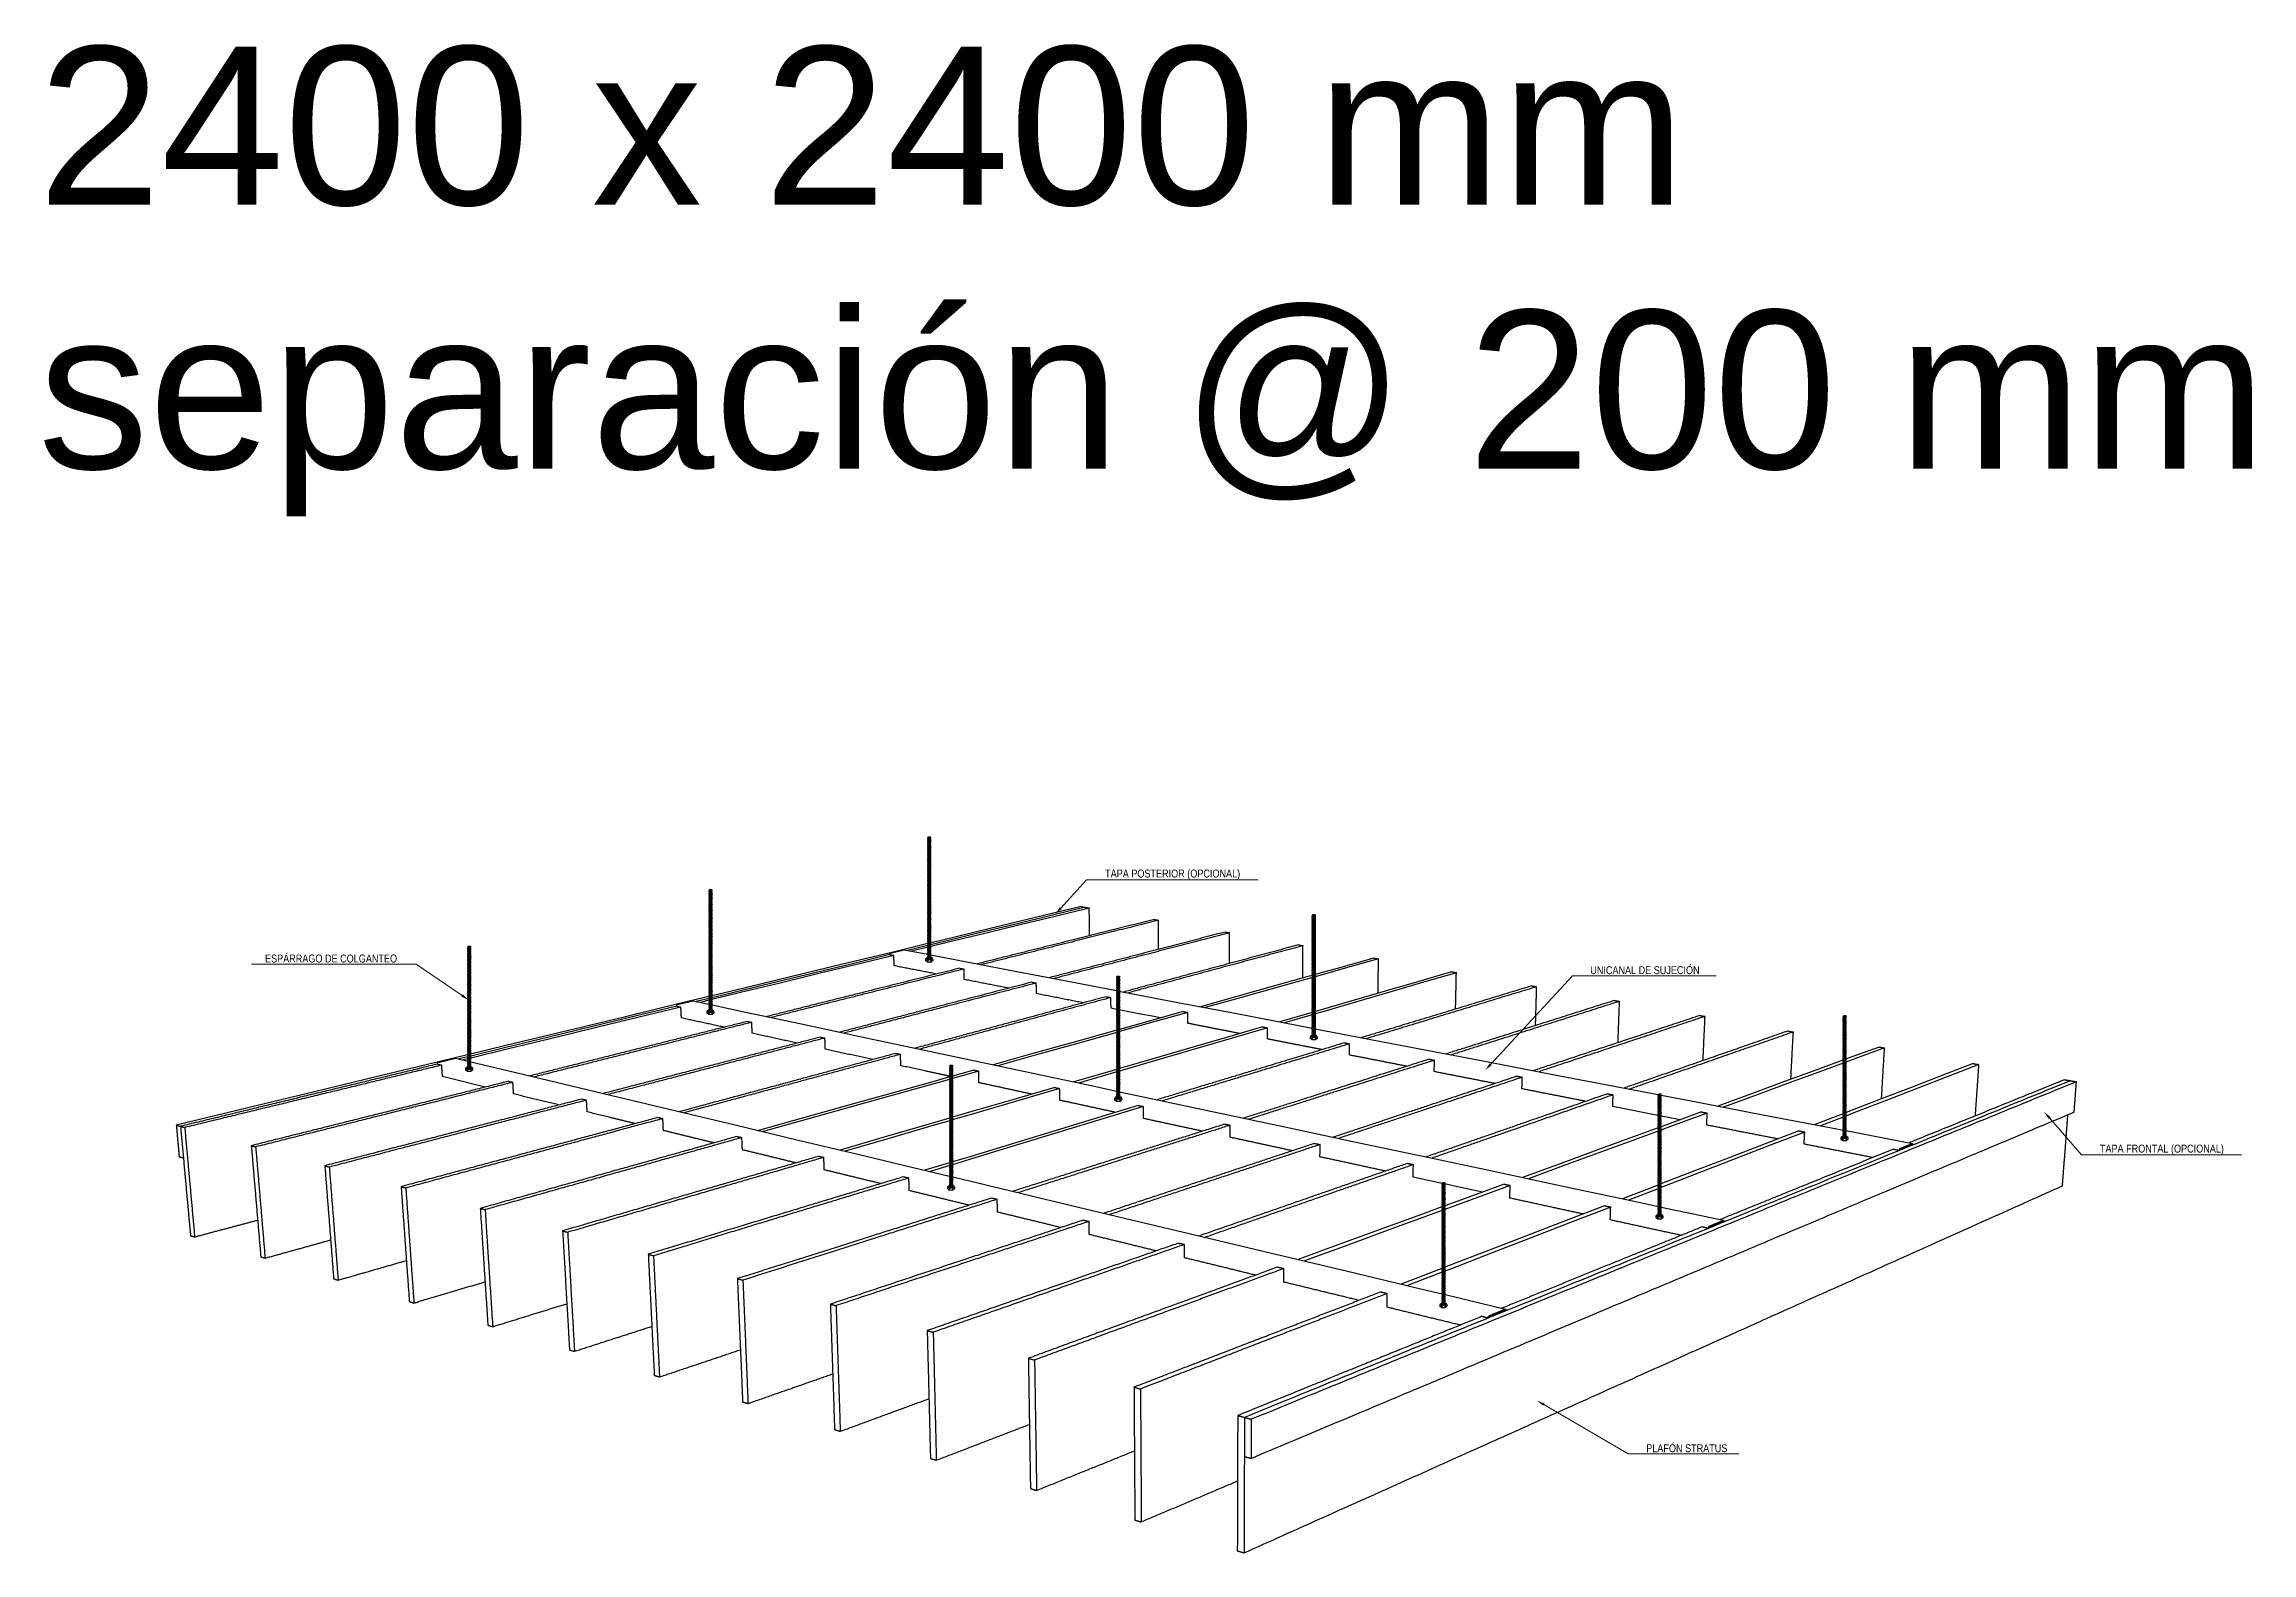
# Model space of a CAD drawing. Header units: millimetres. Extents: x 2538 to 24573, y 4449 to 23799.
# Drawn here: x 21549 to 24338, y 11134 to 13040 of the extents above; entities that cross this region are included whole.
import ezdxf
from ezdxf import colors
from ezdxf.entities.mleader import LeaderData, LeaderLine
from ezdxf.math import Vec2, Vec3

# ---------------------------------------------------------------- set-up
doc = ezdxf.new("R2010")
doc.units = ezdxf.units.MM
doc.layers.add('_HD_tornillo', color=30, linetype='Continuous')
doc.layers.add('HD021_Text', color=2, linetype='Continuous', lineweight=9)
doc.layers.add('Make2D$Visible$Curves', color=7, linetype='Continuous', true_color=0x000000)
doc.layers.add('MEDIDAS', color=1, linetype='Continuous', true_color=0xff0000)
doc.styles.add('Arial Narrow', font='ARIALN.TTF')
doc.styles.add('Default', font='arial.ttf')

msp = doc.modelspace()

# ---------------------------------------------------------------- texts
at = {"layer": 'MEDIDAS', "color": 7, "insert": (21541.3, 12740), "char_height": 200, "width": 3063.043, "attachment_point": 4, "style": 'Default'}
msp.add_mtext('2400 x 2400 mm \\Pseparación @ 200 mm', dxfattribs=at)

# ---------------------------------------------------------------- blocks, each defined once
blk = doc.blocks.new('varilla roscada ISO')
for p, q in [((1059.91, -963.58), (1059.82, -963.69)), ((1059.82, -963.69), (1059.91, -963.79)), ((1059.91, -963.9), (1059.82, -964.02)), ((1059.82, -964.02), (1059.91, -964.11)), ((1059.91, -964.22), (1059.82, -964.34)), ((1059.82, -964.34), (1059.91, -964.44)), ((1059.91, -964.55), (1059.82, -964.66)), ((1059.82, -964.66), (1059.91, -964.76)), ((1059.91, -964.87), (1059.82, -964.98)), ((1059.82, -964.98), (1059.91, -965.08)), ((1059.91, -965.19), (1059.82, -965.31)), ((1059.82, -965.31), (1059.91, -965.4)), ((1059.91, -965.55), (1059.82, -965.67)), ((1059.82, -965.67), (1059.91, -965.76)), ((1059.82, -965.67), (1059.91, -965.76)), ((1059.91, -965.89), (1059.82, -966)), ((1059.82, -966), (1059.91, -966.1)), ((1059.91, -966.22), (1059.82, -966.34)), ((1059.82, -966.34), (1059.91, -966.44)), ((1059.91, -963.45), (1059.91, -963.58)), ((1059.91, -963.78), (1059.91, -963.9)), ((1059.91, -964.1), (1059.91, -964.22)), ((1059.91, -964.42), (1059.91, -964.55)), ((1059.91, -964.74), (1059.91, -964.87)), ((1059.91, -965.08), (1059.91, -965.19)), ((1059.91, -965.4), (1059.91, -965.55)), ((1059.91, -965.76), (1059.91, -965.89)), ((1059.91, -966.1), (1059.91, -966.22)), ((1060.76, -963.39), (1060.76, -963.52)), ((1060.76, -963.42), (1060.76, -963.55)), ((1060.76, -963.54), (1060.83, -963.67)), ((1060.76, -963.76), (1060.83, -963.67)), ((1060.76, -963.74), (1060.76, -963.87)), ((1060.76, -963.87), (1060.83, -963.99)), ((1060.76, -964.08), (1060.83, -963.99)), ((1060.76, -964.07), (1060.76, -964.19)), ((1060.76, -964.19), (1060.83, -964.32)), ((1060.76, -964.4), (1060.83, -964.32)), ((1060.76, -964.39), (1060.76, -964.51)), ((1060.76, -964.51), (1060.83, -964.64)), ((1060.76, -964.73), (1060.83, -964.64)), ((1060.76, -964.71), (1060.76, -964.84)), ((1060.76, -964.83), (1060.83, -964.96)), ((1060.76, -965.05), (1060.83, -964.96)), ((1060.76, -965.05), (1060.76, -965.16)), ((1060.76, -965.16), (1060.83, -965.28)), ((1060.76, -965.37), (1060.83, -965.28)), ((1060.76, -965.37), (1060.76, -965.52)), ((1060.76, -965.52), (1060.83, -965.64)), ((1060.76, -965.73), (1060.83, -965.64)), ((1060.76, -965.73), (1060.83, -965.64)), ((1060.76, -965.73), (1060.76, -965.85)), ((1060.76, -965.85), (1060.83, -965.98)), ((1060.76, -966.07), (1060.83, -965.98)), ((1060.76, -966.07), (1060.76, -966.19)), ((1060.76, -966.19), (1060.83, -966.32)), ((1060.76, -966.4), (1060.83, -966.32)), ((1060.76, -966.4), (1060.76, -966.51)), ((1059.91, -966.55), (1059.82, -966.66)), ((1059.82, -966.66), (1059.91, -966.76)), ((1059.91, -966.91), (1059.82, -967.02)), ((1059.82, -967.02), (1059.91, -967.12)), ((1059.82, -967.02), (1059.91, -967.12)), ((1059.91, -967.24), (1059.82, -967.36)), ((1059.82, -967.36), (1059.91, -967.46)), ((1059.91, -967.58), (1059.82, -967.7)), ((1059.82, -967.7), (1059.91, -967.79)), ((1059.91, -967.9), (1059.82, -968.02)), ((1059.82, -968.02), (1059.91, -968.11)), ((1059.91, -968.26), (1059.82, -968.38)), ((1059.82, -968.38), (1059.91, -968.48)), ((1059.82, -968.38), (1059.91, -968.48)), ((1059.91, -968.6), (1059.82, -968.71)), ((1059.82, -968.71), (1059.91, -968.81)), ((1059.91, -968.94), (1059.82, -969.05)), ((1059.82, -969.05), (1059.91, -969.15)), ((1059.91, -969.26), (1059.82, -969.37)), ((1059.82, -969.37), (1059.91, -969.47)), ((1059.91, -969.62), (1059.82, -969.73)), ((1059.82, -969.73), (1059.91, -969.83)), ((1059.91, -969.94), (1059.82, -970.06)), ((1059.82, -970.06), (1059.91, -970.16)), ((1059.91, -970.28), (1059.82, -970.39)), ((1059.82, -970.39), (1059.91, -970.49)), ((1059.91, -970.62), (1059.82, -970.73)), ((1059.82, -970.73), (1059.91, -970.83)), ((1059.91, -970.96), (1059.82, -971.07)), ((1059.82, -971.07), (1059.91, -971.17)), ((1059.91, -971.3), (1059.82, -971.41)), ((1059.82, -971.41), (1059.91, -971.51)), ((1059.91, -971.62), (1059.82, -971.74)), ((1059.82, -971.74), (1059.91, -971.83)), ((1059.91, -971.96), (1059.82, -972.07)), ((1059.82, -972.07), (1059.91, -972.17)), ((1059.91, -972.29), (1059.82, -972.41)), ((1059.82, -972.41), (1059.91, -972.51)), ((1059.91, -972.64), (1059.82, -972.75)), ((1059.82, -972.75), (1059.91, -972.85)), ((1059.91, -972.98), (1059.82, -973.1)), ((1059.82, -973.1), (1059.91, -973.19)), ((1059.91, -966.44), (1059.91, -966.55)), ((1059.91, -966.76), (1059.91, -966.91)), ((1059.91, -967.12), (1059.91, -967.24)), ((1059.91, -967.46), (1059.91, -967.58)), ((1059.91, -967.79), (1059.91, -967.9)), ((1059.91, -968.11), (1059.91, -968.26)), ((1059.91, -968.48), (1059.91, -968.6)), ((1059.91, -968.81), (1059.91, -968.94)), ((1059.91, -969.15), (1059.91, -969.26)), ((1059.91, -969.47), (1059.91, -969.62)), ((1059.91, -969.83), (1059.91, -969.94)), ((1059.91, -970.16), (1059.91, -970.28)), ((1059.91, -970.49), (1059.91, -970.62)), ((1059.91, -970.83), (1059.91, -970.96)), ((1059.91, -971.17), (1059.91, -971.3)), ((1059.91, -971.51), (1059.91, -971.62)), ((1059.91, -971.83), (1059.91, -971.96)), ((1059.91, -972.17), (1059.91, -972.29)), ((1059.91, -972.51), (1059.91, -972.64)), ((1059.91, -972.85), (1059.91, -972.98)), ((1060.76, -966.51), (1060.83, -966.64)), ((1060.76, -966.73), (1060.83, -966.64)), ((1060.76, -966.73), (1060.76, -966.87)), ((1060.76, -966.87), (1060.83, -967)), ((1060.76, -967.09), (1060.83, -967)), ((1060.76, -967.09), (1060.83, -967)), ((1060.76, -967.09), (1060.76, -967.21)), ((1060.76, -967.21), (1060.83, -967.33)), ((1060.76, -967.42), (1060.83, -967.33)), ((1060.76, -967.42), (1060.76, -967.55)), ((1060.76, -967.55), (1060.83, -967.67)), ((1060.76, -967.76), (1060.83, -967.67)), ((1060.76, -967.76), (1060.76, -967.87)), ((1060.76, -967.87), (1060.83, -967.99)), ((1060.76, -968.08), (1060.83, -967.99)), ((1060.76, -968.08), (1060.76, -968.23)), ((1060.76, -968.23), (1060.83, -968.35)), ((1060.76, -968.44), (1060.83, -968.35)), ((1060.76, -968.44), (1060.83, -968.35)), ((1060.76, -968.44), (1060.76, -968.57)), ((1060.76, -968.56), (1060.83, -968.69)), ((1060.76, -968.78), (1060.83, -968.69)), ((1060.76, -968.78), (1060.76, -968.9)), ((1060.76, -968.9), (1060.83, -969.03)), ((1060.76, -969.11), (1060.83, -969.03)), ((1060.76, -969.11), (1060.76, -969.22)), ((1060.76, -969.22), (1060.83, -969.35)), ((1060.76, -969.44), (1060.83, -969.35)), ((1060.76, -969.44), (1060.76, -969.59)), ((1060.76, -969.58), (1060.83, -969.71)), ((1060.76, -969.8), (1060.83, -969.71)), ((1060.76, -969.8), (1060.76, -969.91)), ((1060.76, -969.91), (1060.83, -970.04)), ((1060.76, -970.12), (1060.83, -970.04)), ((1060.76, -970.12), (1060.76, -970.25)), ((1060.76, -970.24), (1060.83, -970.37)), ((1060.76, -970.46), (1060.83, -970.37)), ((1060.76, -970.46), (1060.76, -970.58)), ((1060.76, -970.58), (1060.83, -970.71)), ((1060.76, -970.8), (1060.83, -970.71)), ((1060.76, -970.8), (1060.76, -970.93)), ((1060.76, -970.92), (1060.83, -971.05)), ((1060.76, -971.14), (1060.83, -971.05)), ((1060.76, -971.14), (1060.76, -971.26)), ((1060.76, -971.26), (1060.83, -971.39)), ((1060.76, -971.48), (1060.83, -971.39)), ((1060.76, -971.48), (1060.76, -971.59)), ((1060.76, -971.59), (1060.83, -971.71)), ((1060.76, -971.8), (1060.83, -971.71)), ((1060.76, -971.8), (1060.76, -971.92)), ((1060.76, -971.92), (1060.83, -972.05)), ((1060.76, -972.14), (1060.83, -972.05)), ((1060.76, -972.14), (1060.76, -972.26)), ((1060.76, -972.26), (1060.83, -972.39)), ((1060.76, -972.47), (1060.83, -972.39)), ((1060.76, -972.47), (1060.76, -972.6)), ((1060.76, -972.6), (1060.83, -972.73)), ((1060.76, -972.82), (1060.83, -972.73)), ((1060.76, -972.82), (1060.76, -972.95)), ((1060.76, -972.95), (1060.83, -973.07)), ((1060.76, -973.16), (1060.83, -973.07)), ((1059.91, -973.33), (1059.82, -973.44)), ((1059.82, -973.44), (1059.91, -973.54)), ((1059.91, -973.67), (1059.82, -973.79)), ((1059.82, -973.79), (1059.91, -973.88)), ((1059.91, -974.01), (1059.82, -974.13)), ((1059.82, -974.13), (1059.91, -974.23)), ((1059.91, -974.38), (1059.82, -974.49)), ((1059.82, -974.49), (1059.91, -974.59)), ((1059.91, -974.72), (1059.82, -974.84)), ((1059.82, -974.84), (1059.91, -974.94)), ((1059.91, -975.07), (1059.82, -975.18)), ((1059.82, -975.18), (1059.91, -975.28)), ((1059.91, -975.41), (1059.82, -975.53)), ((1059.82, -975.53), (1059.91, -975.62)), ((1059.91, -975.79), (1059.82, -975.91)), ((1059.82, -975.91), (1059.91, -976)), ((1059.91, -976.13), (1059.82, -976.25)), ((1059.82, -976.25), (1059.91, -976.35)), ((1059.91, -976.48), (1059.82, -976.6)), ((1059.82, -976.6), (1059.91, -976.69)), ((1059.91, -976.82), (1059.82, -976.94)), ((1059.82, -976.94), (1059.91, -977.04)), ((1059.91, -977.17), (1059.82, -977.28)), ((1059.82, -977.28), (1059.91, -977.38)), ((1059.91, -977.53), (1059.82, -977.65)), ((1059.82, -977.65), (1059.91, -977.74)), ((1059.91, -977.88), (1059.82, -977.99)), ((1059.82, -977.99), (1059.91, -978.09)), ((1059.91, -978.22), (1059.82, -978.34)), ((1059.82, -978.34), (1059.91, -978.43)), ((1059.91, -978.56), (1059.82, -978.68)), ((1059.82, -978.68), (1059.91, -978.78)), ((1059.91, -978.95), (1059.82, -979.07)), ((1059.82, -979.07), (1059.91, -979.16)), ((1059.91, -979.33), (1059.82, -979.45)), ((1059.82, -979.45), (1059.91, -979.54)), ((1059.91, -979.67), (1059.82, -979.79)), ((1059.82, -979.79), (1059.91, -979.89)), ((1059.91, -973.19), (1059.91, -973.33)), ((1059.91, -973.54), (1059.91, -973.67)), ((1059.91, -973.88), (1059.91, -974.01)), ((1059.91, -974.23), (1059.91, -974.38)), ((1059.91, -974.59), (1059.91, -974.72)), ((1059.91, -974.94), (1059.91, -975.07)), ((1059.91, -975.28), (1059.91, -975.41)), ((1059.91, -975.62), (1059.91, -975.79)), ((1059.91, -976), (1059.91, -976.13)), ((1059.91, -976.35), (1059.91, -976.48)), ((1059.91, -976.69), (1059.91, -976.82)), ((1059.91, -977.04), (1059.91, -977.17)), ((1059.91, -977.38), (1059.91, -977.53)), ((1059.91, -977.74), (1059.91, -977.88)), ((1059.91, -978.09), (1059.91, -978.22)), ((1059.91, -978.43), (1059.91, -978.56)), ((1059.91, -978.78), (1059.91, -978.95)), ((1059.91, -979.16), (1059.91, -979.33)), ((1059.91, -979.54), (1059.91, -979.67)), ((1060.76, -973.16), (1060.76, -973.29)), ((1060.76, -973.29), (1060.83, -973.42)), ((1060.76, -973.51), (1060.83, -973.42)), ((1060.76, -973.51), (1060.76, -973.64)), ((1060.76, -973.64), (1060.83, -973.76)), ((1060.76, -973.85), (1060.83, -973.76)), ((1060.76, -973.85), (1060.76, -973.98)), ((1060.76, -973.98), (1060.83, -974.1)), ((1060.76, -974.19), (1060.83, -974.1)), ((1060.76, -974.19), (1060.76, -974.34)), ((1060.76, -974.34), (1060.83, -974.47)), ((1060.76, -974.56), (1060.83, -974.47)), ((1060.76, -974.56), (1060.76, -974.69)), ((1060.76, -974.69), (1060.83, -974.82)), ((1060.76, -974.9), (1060.83, -974.82)), ((1060.76, -974.9), (1060.76, -975.03)), ((1060.76, -975.03), (1060.83, -975.16)), ((1060.76, -975.25), (1060.83, -975.16)), ((1060.76, -975.25), (1060.76, -975.38)), ((1060.76, -975.38), (1060.83, -975.5)), ((1060.76, -975.59), (1060.83, -975.5)), ((1060.76, -975.59), (1060.76, -975.76)), ((1060.76, -975.76), (1060.83, -975.88)), ((1060.76, -975.97), (1060.83, -975.88)), ((1060.76, -975.97), (1060.76, -976.1)), ((1060.76, -976.1), (1060.83, -976.23)), ((1060.76, -976.31), (1060.83, -976.23)), ((1060.76, -976.31), (1060.76, -976.45)), ((1060.76, -976.45), (1060.83, -976.57)), ((1060.76, -976.66), (1060.83, -976.57)), ((1060.76, -976.66), (1060.76, -976.79)), ((1060.76, -976.79), (1060.83, -976.91)), ((1060.76, -977), (1060.83, -976.91)), ((1060.76, -977), (1060.76, -977.13)), ((1060.76, -977.13), (1060.83, -977.26)), ((1060.76, -977.35), (1060.83, -977.26)), ((1060.76, -977.35), (1060.76, -977.5)), ((1060.76, -977.5), (1060.83, -977.62)), ((1060.76, -977.71), (1060.83, -977.62)), ((1060.76, -977.71), (1060.76, -977.84)), ((1060.76, -977.84), (1060.83, -977.97)), ((1060.76, -978.06), (1060.83, -977.97)), ((1060.76, -978.06), (1060.76, -978.19)), ((1060.76, -978.19), (1060.83, -978.31)), ((1060.76, -978.4), (1060.83, -978.31)), ((1060.76, -978.4), (1060.76, -978.53)), ((1060.76, -978.53), (1060.83, -978.66)), ((1060.76, -978.74), (1060.83, -978.66)), ((1060.76, -978.74), (1060.76, -978.92)), ((1060.76, -978.92), (1060.83, -979.04)), ((1060.76, -979.13), (1060.83, -979.04)), ((1060.76, -979.13), (1060.76, -979.3)), ((1060.76, -979.3), (1060.83, -979.42)), ((1060.76, -979.51), (1060.83, -979.42)), ((1060.76, -979.51), (1060.76, -979.64)), ((1060.76, -979.64), (1060.83, -979.77)), ((1060.76, -979.85), (1060.83, -979.77)), ((1059.91, -980.02), (1059.82, -980.14)), ((1059.82, -980.14), (1059.91, -980.23)), ((1059.91, -980.36), (1059.82, -980.48)), ((1059.82, -980.48), (1059.91, -980.58)), ((1059.91, -980.71), (1059.82, -980.82)), ((1059.82, -980.82), (1059.91, -980.92)), ((1059.91, -981.07), (1059.82, -981.19)), ((1059.82, -981.19), (1059.91, -981.28)), ((1059.91, -981.42), (1059.82, -981.53)), ((1059.82, -981.53), (1059.91, -981.63)), ((1059.91, -981.76), (1059.82, -981.88)), ((1059.82, -981.88), (1059.91, -981.97)), ((1059.91, -982.14), (1059.82, -982.25)), ((1059.82, -982.25), (1059.91, -982.35)), ((1059.91, -982.54), (1059.82, -982.66)), ((1059.82, -982.66), (1059.91, -982.75)), ((1059.91, -982.92), (1059.82, -983.04)), ((1059.82, -983.04), (1059.91, -983.13)), ((1059.91, -983.26), (1059.82, -983.38)), ((1059.82, -983.38), (1059.91, -983.48)), ((1059.91, -983.61), (1059.82, -983.73)), ((1059.82, -983.73), (1059.91, -983.82)), ((1059.91, -983.95), (1059.82, -984.07)), ((1059.82, -984.07), (1059.91, -984.17)), ((1059.91, -984.3), (1059.82, -984.41)), ((1059.82, -984.41), (1059.91, -984.51)), ((1059.91, -984.66), (1059.82, -984.78)), ((1059.82, -984.78), (1059.91, -984.87)), ((1059.91, -985.01), (1059.82, -985.12)), ((1059.82, -985.12), (1059.91, -985.22)), ((1059.91, -985.35), (1059.82, -985.47)), ((1059.82, -985.47), (1059.91, -985.56)), ((1059.91, -985.69), (1059.82, -985.81)), ((1059.82, -985.81), (1059.91, -985.91)), ((1059.91, -986.06), (1059.82, -986.18)), ((1059.82, -986.18), (1059.91, -986.27)), ((1059.91, -986.4), (1059.82, -986.52)), ((1059.82, -986.52), (1059.91, -986.62)), ((1059.91, -979.89), (1059.91, -980.02)), ((1059.91, -980.23), (1059.91, -980.36)), ((1059.91, -980.58), (1059.91, -980.71)), ((1059.91, -980.92), (1059.91, -981.07)), ((1059.91, -981.28), (1059.91, -981.42)), ((1059.91, -981.63), (1059.91, -981.76)), ((1059.91, -981.97), (1059.91, -982.14)), ((1059.91, -982.35), (1059.91, -982.54)), ((1059.91, -982.75), (1059.91, -982.92)), ((1059.91, -983.13), (1059.91, -983.26)), ((1059.91, -983.48), (1059.91, -983.61)), ((1059.91, -983.82), (1059.91, -983.95)), ((1059.91, -984.17), (1059.91, -984.3)), ((1059.91, -984.51), (1059.91, -984.66)), ((1059.91, -984.87), (1059.91, -985.01)), ((1059.91, -985.22), (1059.91, -985.35)), ((1059.91, -985.56), (1059.91, -985.69)), ((1059.91, -985.91), (1059.91, -986.06)), ((1059.91, -986.27), (1059.91, -986.4)), ((1060.76, -979.85), (1060.76, -979.99)), ((1060.76, -979.99), (1060.83, -980.11)), ((1060.76, -980.2), (1060.83, -980.11)), ((1060.76, -980.2), (1060.76, -980.33)), ((1060.76, -980.33), (1060.83, -980.45)), ((1060.76, -980.54), (1060.83, -980.45)), ((1060.76, -980.54), (1060.76, -980.67)), ((1060.76, -980.67), (1060.83, -980.8)), ((1060.76, -980.89), (1060.83, -980.8)), ((1060.76, -980.89), (1060.76, -981.04)), ((1060.76, -981.04), (1060.83, -981.16)), ((1060.76, -981.25), (1060.83, -981.16)), ((1060.76, -981.25), (1060.76, -981.38)), ((1060.76, -981.38), (1060.83, -981.51)), ((1060.76, -981.6), (1060.83, -981.51)), ((1060.76, -981.6), (1060.76, -981.73)), ((1060.76, -981.73), (1060.83, -981.85)), ((1060.76, -981.94), (1060.83, -981.85)), ((1060.76, -981.94), (1060.76, -982.1)), ((1060.76, -982.1), (1060.83, -982.23)), ((1060.76, -982.32), (1060.83, -982.23)), ((1060.76, -982.32), (1060.76, -982.51)), ((1060.76, -982.51), (1060.83, -982.63)), ((1060.76, -982.72), (1060.83, -982.63)), ((1060.76, -982.72), (1060.76, -982.89)), ((1060.76, -982.89), (1060.83, -983.01)), ((1060.76, -983.1), (1060.83, -983.01)), ((1060.76, -983.1), (1060.76, -983.23)), ((1060.76, -983.23), (1060.83, -983.36)), ((1060.76, -983.44), (1060.83, -983.36)), ((1060.76, -983.44), (1060.76, -983.58)), ((1060.76, -983.58), (1060.83, -983.7)), ((1060.76, -983.79), (1060.83, -983.7)), ((1060.76, -983.79), (1060.76, -983.92)), ((1060.76, -983.92), (1060.83, -984.05)), ((1060.76, -984.13), (1060.83, -984.05)), ((1060.76, -984.13), (1060.76, -984.26)), ((1060.76, -984.26), (1060.83, -984.39)), ((1060.76, -984.48), (1060.83, -984.39)), ((1060.76, -984.48), (1060.76, -984.63)), ((1060.76, -984.63), (1060.83, -984.75)), ((1060.76, -984.84), (1060.83, -984.75)), ((1060.76, -984.84), (1060.76, -984.97)), ((1060.76, -984.97), (1060.83, -985.1)), ((1060.76, -985.19), (1060.83, -985.1)), ((1060.76, -985.19), (1060.76, -985.32)), ((1060.76, -985.32), (1060.83, -985.44)), ((1060.76, -985.53), (1060.83, -985.44)), ((1060.76, -985.53), (1060.76, -985.66)), ((1060.76, -985.66), (1060.83, -985.79)), ((1060.76, -985.87), (1060.83, -985.79)), ((1060.76, -985.87), (1060.76, -986.03)), ((1060.76, -986.03), (1060.83, -986.15)), ((1060.76, -986.24), (1060.83, -986.15)), ((1060.76, -986.24), (1060.76, -986.37)), ((1060.76, -986.37), (1060.83, -986.5)), ((1060.76, -986.58), (1060.83, -986.5)), ((1059.91, -986.75), (1059.82, -986.86)), ((1059.82, -986.86), (1059.91, -986.96)), ((1059.91, -987.19), (1059.82, -987.3)), ((1059.82, -987.3), (1059.91, -987.4)), ((1059.91, -987.57), (1059.82, -987.68)), ((1059.82, -987.68), (1059.91, -987.78)), ((1059.91, -987.91), (1059.82, -988.02)), ((1059.82, -988.02), (1059.91, -988.12)), ((1059.91, -988.25), (1059.82, -988.37)), ((1059.82, -988.37), (1059.91, -988.47)), ((1059.91, -988.6), (1059.82, -988.71)), ((1059.82, -988.71), (1059.91, -988.81)), ((1059.91, -988.94), (1059.82, -989.06)), ((1059.82, -989.06), (1059.91, -989.15)), ((1059.91, -989.31), (1059.82, -989.42)), ((1059.82, -989.42), (1059.91, -989.52)), ((1059.91, -989.65), (1059.82, -989.77)), ((1059.82, -989.77), (1059.91, -989.87)), ((1059.91, -990), (1059.82, -990.11)), ((1059.82, -990.11), (1059.91, -990.21)), ((1059.91, -990.34), (1059.82, -990.49)), ((1059.82, -990.49), (1059.91, -990.59)), ((1059.91, -990.78), (1059.82, -990.92)), ((1059.82, -990.92), (1059.91, -991.02)), ((1059.91, -991.18), (1059.82, -991.3)), ((1059.82, -991.3), (1059.91, -991.4)), ((1059.91, -991.53), (1059.82, -991.64)), ((1059.82, -991.64), (1059.91, -991.74)), ((1059.91, -991.87), (1059.82, -991.99)), ((1059.82, -991.99), (1059.91, -992.09)), ((1059.91, -992.22), (1059.82, -992.33)), ((1059.82, -992.33), (1059.91, -992.43)), ((1059.91, -992.56), (1059.82, -992.68)), ((1059.82, -992.68), (1059.91, -992.77)), ((1059.91, -992.92), (1059.82, -993.04)), ((1059.82, -993.04), (1059.91, -993.14)), ((1059.91, -986.62), (1059.91, -986.75)), ((1059.91, -986.96), (1059.91, -987.19)), ((1059.91, -987.4), (1059.91, -987.57)), ((1059.91, -987.78), (1059.91, -987.91)), ((1059.91, -988.12), (1059.91, -988.25)), ((1059.91, -988.47), (1059.91, -988.6)), ((1059.91, -988.81), (1059.91, -988.94)), ((1059.91, -989.15), (1059.91, -989.31)), ((1059.91, -989.52), (1059.91, -989.65)), ((1059.91, -989.87), (1059.91, -990)), ((1059.91, -990.21), (1059.91, -990.34)), ((1059.91, -990.59), (1059.91, -990.78)), ((1059.91, -991.02), (1059.91, -991.18)), ((1059.91, -991.4), (1059.91, -991.53)), ((1059.91, -991.74), (1059.91, -991.87)), ((1059.91, -992.09), (1059.91, -992.22)), ((1059.91, -992.43), (1059.91, -992.56)), ((1059.91, -992.77), (1059.91, -992.92)), ((1059.91, -993.14), (1059.91, -993.27)), ((1060.76, -986.58), (1060.76, -986.71)), ((1060.76, -986.71), (1060.83, -986.84)), ((1060.76, -986.93), (1060.83, -986.84)), ((1060.76, -986.93), (1060.76, -987.15)), ((1060.76, -987.15), (1060.83, -987.28)), ((1060.76, -987.37), (1060.83, -987.28)), ((1060.76, -987.37), (1060.76, -987.53)), ((1060.76, -987.53), (1060.83, -987.66)), ((1060.76, -987.75), (1060.83, -987.66)), ((1060.76, -987.75), (1060.76, -987.88)), ((1060.76, -987.87), (1060.83, -988)), ((1060.76, -988.09), (1060.83, -988)), ((1060.76, -988.09), (1060.76, -988.22)), ((1060.76, -988.22), (1060.83, -988.35)), ((1060.76, -988.43), (1060.83, -988.35)), ((1060.76, -988.43), (1060.76, -988.56)), ((1060.76, -988.56), (1060.83, -988.69)), ((1060.76, -988.78), (1060.83, -988.69)), ((1060.76, -988.78), (1060.76, -988.91)), ((1060.76, -988.91), (1060.83, -989.03)), ((1060.76, -989.12), (1060.83, -989.03)), ((1060.76, -989.12), (1060.76, -989.27)), ((1060.76, -989.27), (1060.83, -989.4)), ((1060.76, -989.49), (1060.83, -989.4)), ((1060.76, -989.49), (1060.76, -989.62)), ((1060.76, -989.62), (1060.83, -989.74)), ((1060.76, -989.83), (1060.83, -989.74)), ((1060.76, -989.83), (1060.76, -989.96)), ((1060.76, -989.96), (1060.83, -990.09)), ((1060.76, -990.18), (1060.83, -990.09)), ((1060.76, -990.18), (1060.76, -990.31)), ((1060.76, -990.3), (1060.83, -990.47)), ((1060.76, -990.56), (1060.83, -990.47)), ((1060.76, -990.56), (1060.76, -990.74)), ((1060.76, -990.74), (1060.83, -990.9)), ((1060.76, -990.98), (1060.83, -990.9)), ((1060.76, -990.98), (1060.76, -991.15)), ((1060.76, -991.15), (1060.83, -991.28)), ((1060.76, -991.36), (1060.83, -991.28)), ((1060.76, -991.36), (1060.76, -991.49)), ((1060.76, -991.49), (1060.83, -991.62)), ((1060.76, -991.71), (1060.83, -991.62)), ((1060.76, -991.71), (1060.76, -991.84)), ((1060.76, -991.84), (1060.83, -991.97)), ((1060.76, -992.05), (1060.83, -991.97)), ((1060.76, -992.05), (1060.76, -992.18)), ((1060.76, -992.18), (1060.83, -992.31)), ((1060.76, -992.4), (1060.83, -992.31)), ((1060.76, -992.4), (1060.76, -992.53)), ((1060.76, -992.53), (1060.83, -992.65)), ((1060.76, -992.74), (1060.83, -992.65)), ((1060.76, -992.74), (1060.76, -992.89)), ((1060.76, -992.89), (1060.83, -993.02)), ((1060.76, -993.1), (1060.83, -993.02)), ((1060.76, -993.1), (1060.76, -993.24)), ((1060.76, -993.24), (1060.83, -993.36)), ((1059.91, -993.27), (1059.82, -993.39)), ((1059.82, -993.39), (1059.91, -993.48)), ((1059.91, -993.61), (1059.82, -993.73)), ((1059.82, -993.73), (1059.91, -993.83)), ((1059.91, -993.96), (1059.82, -994.09)), ((1059.82, -994.09), (1059.91, -994.18)), ((1059.91, -994.36), (1059.82, -994.5)), ((1059.82, -994.5), (1059.91, -994.6)), ((1059.91, -994.73), (1059.82, -994.85)), ((1059.82, -994.85), (1059.91, -994.95)), ((1059.91, -995.08), (1059.82, -995.19)), ((1059.82, -995.19), (1059.91, -995.29)), ((1059.91, -995.42), (1059.82, -995.57)), ((1059.82, -995.57), (1059.91, -995.67)), ((1059.91, -995.86), (1059.82, -996)), ((1059.82, -996), (1059.91, -996.1)), ((1059.91, -996.27), (1059.82, -996.38)), ((1059.82, -996.38), (1059.91, -996.48)), ((1059.91, -996.61), (1059.82, -996.73)), ((1059.82, -996.73), (1059.91, -996.82)), ((1059.91, -996.96), (1059.82, -997.07)), ((1059.82, -997.07), (1059.91, -997.17)), ((1059.91, -997.3), (1059.82, -997.42)), ((1059.82, -997.42), (1059.91, -997.51)), ((1059.91, -997.64), (1059.82, -997.76)), ((1059.82, -997.76), (1059.91, -997.86)), ((1059.91, -998.01), (1059.82, -998.12)), ((1059.82, -998.12), (1059.91, -998.22)), ((1059.91, -998.35), (1059.82, -998.47)), ((1059.82, -998.47), (1059.91, -998.57)), ((1059.91, -998.7), (1059.82, -998.81)), ((1059.82, -998.81), (1059.91, -998.91)), ((1059.91, -999.04), (1059.82, -999.16)), ((1059.82, -999.16), (1059.91, -999.25)), ((1059.91, -999.39), (1059.82, -999.51)), ((1059.82, -999.51), (1059.91, -999.61)), ((1059.91, -999.76), (1059.82, -999.88)), ((1059.82, -999.88), (1059.91, -999.97)), ((1059.91, -993.48), (1059.91, -993.61)), ((1059.91, -993.83), (1059.91, -993.96)), ((1059.91, -994.36), (1059.91, -994.18)), ((1059.91, -994.6), (1059.91, -994.73)), ((1059.91, -994.95), (1059.91, -995.08)), ((1059.91, -995.29), (1059.91, -995.42)), ((1059.91, -995.67), (1059.91, -995.86)), ((1059.91, -996.1), (1059.91, -996.27)), ((1059.91, -996.48), (1059.91, -996.61)), ((1059.91, -996.82), (1059.91, -996.96)), ((1059.91, -997.17), (1059.91, -997.3)), ((1059.91, -997.51), (1059.91, -997.64)), ((1059.91, -997.86), (1059.91, -998.01)), ((1059.91, -998.22), (1059.91, -998.35)), ((1059.91, -998.57), (1059.91, -998.7)), ((1059.91, -998.91), (1059.91, -999.04)), ((1059.91, -999.25), (1059.91, -999.39)), ((1059.91, -999.61), (1059.91, -999.76)), ((1060.76, -993.45), (1060.83, -993.36)), ((1060.76, -993.45), (1060.76, -993.58)), ((1060.76, -993.58), (1060.83, -993.71)), ((1060.76, -993.79), (1060.83, -993.71)), ((1060.76, -993.79), (1060.76, -993.92)), ((1060.76, -993.92), (1060.83, -994.06)), ((1060.76, -994.15), (1060.83, -994.06)), ((1060.76, -994.33), (1060.76, -994.15)), ((1060.76, -994.33), (1060.83, -994.48)), ((1060.76, -994.57), (1060.83, -994.48)), ((1060.76, -994.57), (1060.76, -994.7)), ((1060.76, -994.7), (1060.83, -994.83)), ((1060.76, -994.91), (1060.83, -994.83)), ((1060.76, -994.91), (1060.76, -995.04)), ((1060.76, -995.04), (1060.83, -995.17)), ((1060.76, -995.26), (1060.83, -995.17)), ((1060.76, -995.26), (1060.76, -995.39)), ((1060.76, -995.39), (1060.83, -995.55)), ((1060.76, -995.64), (1060.83, -995.55)), ((1060.76, -995.64), (1060.76, -995.83)), ((1060.76, -995.82), (1060.83, -995.98)), ((1060.76, -996.07), (1060.83, -995.98)), ((1060.76, -996.07), (1060.76, -996.23)), ((1060.76, -996.23), (1060.83, -996.36)), ((1060.76, -996.45), (1060.83, -996.36)), ((1060.76, -996.45), (1060.76, -996.58)), ((1060.76, -996.58), (1060.83, -996.7)), ((1060.76, -996.79), (1060.83, -996.7)), ((1060.76, -996.79), (1060.76, -996.92)), ((1060.76, -996.92), (1060.83, -997.05)), ((1060.76, -997.14), (1060.83, -997.05)), ((1060.76, -997.14), (1060.76, -997.27)), ((1060.76, -997.27), (1060.83, -997.39)), ((1060.76, -997.48), (1060.83, -997.39)), ((1060.76, -997.48), (1060.76, -997.61)), ((1060.76, -997.61), (1060.83, -997.73)), ((1060.76, -997.82), (1060.83, -997.73)), ((1060.76, -997.82), (1060.76, -997.97)), ((1060.76, -997.97), (1060.83, -998.1)), ((1060.76, -998.19), (1060.83, -998.1)), ((1060.76, -998.19), (1060.76, -998.32)), ((1060.76, -998.32), (1060.83, -998.45)), ((1060.76, -998.53), (1060.83, -998.45)), ((1060.76, -998.53), (1060.76, -998.66)), ((1060.76, -998.66), (1060.83, -998.79)), ((1060.76, -998.88), (1060.83, -998.79)), ((1060.76, -998.88), (1060.76, -999.01)), ((1060.76, -999.01), (1060.83, -999.13)), ((1060.76, -999.22), (1060.83, -999.13)), ((1060.76, -999.22), (1060.76, -999.36)), ((1060.76, -999.36), (1060.83, -999.49)), ((1060.76, -999.57), (1060.83, -999.49)), ((1060.76, -999.57), (1060.76, -999.73)), ((1060.76, -999.73), (1060.83, -999.85)), ((1060.76, -999.94), (1060.83, -999.85)), ((1060.76, -999.94), (1060.76, -1000.07)), ((1059.33, -1000.5), (1059.5, -1000.21)), ((1059.34, -1001.01), (1059.33, -1000.5)), ((1059.86, -1001.43), (1059.34, -1001.01)), ((1059.91, -1000.11), (1059.82, -1000.22)), ((1059.82, -1000.22), (1059.91, -1000.32)), ((1059.85, -1000.92), (1059.86, -1001.43)), ((1060.88, -1001.42), (1059.86, -1001.43)), ((1059.91, -1000.45), (1059.88, -1000.49)), ((1059.91, -999.97), (1059.91, -1000.11)), ((1059.91, -1000.32), (1059.91, -1000.45)), ((1060.76, -1000.07), (1060.83, -1000.2)), ((1060.76, -1000.29), (1060.83, -1000.2)), ((1060.76, -1000.29), (1060.76, -1000.42)), ((1060.76, -1000.42), (1060.8, -1000.49)), ((1060.88, -1000.91), (1060.88, -1001.42)), ((1061.39, -1000.98), (1060.88, -1001.42)), ((1061.38, -1000.47), (1061.21, -1000.19)), ((1061.38, -1000.47), (1061.39, -1000.98))]:
    blk.add_line(p, q)
for points in [[(1060.77, -999.93, -0.050174), (1060.98, -1000.01, -0.103273), (1061.19, -1000.16, -0.179504), (1061.24, -1000.3, -0.179504), (1061.19, -1000.45, -0.103273), (1060.99, -1000.61, -0.06305), (1060.72, -1000.7, -0.049252), (1060.36, -1000.74, -0.049252), (1060, -1000.71, -0.06305), (1059.73, -1000.63, -0.103273), (1059.53, -1000.47, -0.179504), (1059.47, -1000.33, -0.179504), (1059.52, -1000.18, -0.103273), (1059.73, -1000.02, -0.040066), (1059.89, -999.96)], [(1060.79, -1000.13, -0.054589), (1060.85, -1000.2, -0.152216), (1060.89, -1000.31, -0.152216), (1060.86, -1000.43, -0.106943), (1060.73, -1000.54, -0.074343), (1060.57, -1000.61, -0.060974), (1060.35, -1000.64, -0.060974), (1060.13, -1000.62, -0.074343), (1059.97, -1000.55, -0.106943), (1059.84, -1000.44, -0.152216), (1059.81, -1000.33, -0.124765), (1059.83, -1000.23, -0.124765)]]:
    blk.add_lwpolyline(points, format="xyb")
for centre, radius, start, end in [((1060.3, -962.69), 1.11, 244.4352, 298.29184), ((1060.3, -963.01), 1.11, 244.4352, 298.29184), ((1060.3, -963.33), 1.11, 244.4352, 298.29184), ((1060.3, -963.66), 1.11, 244.4352, 298.29184), ((1060.3, -963.98), 1.11, 244.4352, 298.29184), ((1060.3, -964.3), 1.11, 244.4352, 298.29184), ((1060.3, -964.66), 1.11, 244.4352, 298.29184), ((1060.3, -965), 1.11, 244.4352, 298.29184), ((1060.3, -965.33), 1.11, 244.4352, 298.29184), ((1060.29, -962.5), 1.15, 250.38545, 294.07513), ((1060.29, -962.82), 1.15, 250.38545, 294.07513), ((1060.29, -963.14), 1.15, 250.38545, 294.07513), ((1060.29, -963.47), 1.15, 250.38545, 294.07513), ((1060.29, -963.79), 1.15, 250.38545, 294.07513), ((1060.29, -964.11), 1.15, 250.38545, 294.07513), ((1060.29, -964.47), 1.15, 250.38545, 294.07513), ((1060.29, -964.81), 1.15, 250.38545, 294.07513), ((1060.29, -965.14), 1.15, 250.38545, 294.07513), ((1060.29, -965.36), 1.15, 250.38545, 294.07513), ((1060.3, -965.66), 1.11, 244.4352, 298.29184), ((1060.3, -966.02), 1.11, 244.4352, 298.29184), ((1060.3, -966.35), 1.11, 244.4352, 298.29184), ((1060.3, -966.69), 1.11, 244.4352, 298.29184), ((1060.3, -967.01), 1.11, 244.4352, 298.29184), ((1060.3, -967.37), 1.11, 244.4352, 298.29184), ((1060.3, -967.71), 1.11, 244.4352, 298.29184), ((1060.3, -968.05), 1.11, 244.4352, 298.29184), ((1060.3, -968.37), 1.11, 244.4352, 298.29184), ((1060.3, -968.73), 1.11, 244.4352, 298.29184), ((1060.3, -969.05), 1.11, 244.4352, 298.29184), ((1060.3, -969.39), 1.11, 244.4352, 298.29184), ((1060.3, -969.73), 1.11, 244.4352, 298.29184), ((1060.3, -970.07), 1.11, 244.4352, 298.29184), ((1060.3, -970.41), 1.11, 244.4352, 298.29184), ((1060.3, -970.73), 1.11, 244.4352, 298.29184), ((1060.3, -971.07), 1.11, 244.4352, 298.29184), ((1060.3, -971.4), 1.11, 244.4352, 298.29184), ((1060.3, -971.75), 1.11, 244.4352, 298.29184), ((1060.3, -972.09), 1.11, 244.4352, 298.29184), ((1060.29, -965.47), 1.15, 250.38545, 294.07513), ((1060.29, -965.83), 1.15, 250.38545, 294.07513), ((1060.29, -966.16), 1.15, 250.38545, 294.07513), ((1060.29, -966.5), 1.15, 250.38545, 294.07513), ((1060.29, -966.82), 1.15, 250.38545, 294.07513), ((1060.29, -967.18), 1.15, 250.38545, 294.07513), ((1060.29, -967.52), 1.15, 250.38545, 294.07513), ((1060.29, -967.86), 1.15, 250.38545, 294.07513), ((1060.29, -968.18), 1.15, 250.38545, 294.07513), ((1060.29, -968.54), 1.15, 250.38545, 294.07513), ((1060.29, -968.86), 1.15, 250.38545, 294.07513), ((1060.29, -969.2), 1.15, 250.38545, 294.07513), ((1060.29, -969.54), 1.15, 250.38545, 294.07513), ((1060.29, -969.88), 1.15, 250.38545, 294.07513), ((1060.29, -970.22), 1.15, 250.38545, 294.07513), ((1060.29, -970.54), 1.15, 250.38545, 294.07513), ((1060.29, -970.88), 1.15, 250.38545, 294.07513), ((1060.29, -971.21), 1.15, 250.38545, 294.07513), ((1060.29, -971.56), 1.15, 250.38545, 294.07513), ((1060.29, -971.9), 1.15, 250.38545, 294.07513), ((1060.3, -972.44), 1.11, 244.4352, 298.29184), ((1060.3, -972.78), 1.11, 244.4352, 298.29184), ((1060.3, -973.12), 1.11, 244.4352, 298.29184), ((1060.3, -973.49), 1.11, 244.4352, 298.29184), ((1060.3, -973.83), 1.11, 244.4352, 298.29184), ((1060.3, -974.18), 1.11, 244.4352, 298.29184), ((1060.3, -974.52), 1.11, 244.4352, 298.29184), ((1060.3, -974.9), 1.11, 244.4352, 298.29184), ((1060.3, -975.24), 1.11, 244.4352, 298.29184), ((1060.3, -975.59), 1.11, 244.4352, 298.29184), ((1060.3, -975.93), 1.11, 244.4352, 298.29184), ((1060.3, -976.28), 1.11, 244.4352, 298.29184), ((1060.3, -976.64), 1.11, 244.4352, 298.29184), ((1060.3, -976.99), 1.11, 244.4352, 298.29184), ((1060.3, -977.33), 1.11, 244.4352, 298.29184), ((1060.3, -977.67), 1.11, 244.4352, 298.29184), ((1060.3, -978.06), 1.11, 244.4352, 298.29184), ((1060.3, -978.44), 1.11, 244.4352, 298.29184), ((1060.3, -978.78), 1.11, 244.4352, 298.29184), ((1060.29, -972.25), 1.15, 250.38545, 294.07513), ((1060.29, -972.59), 1.15, 250.38545, 294.07513), ((1060.29, -972.93), 1.15, 250.38545, 294.07513), ((1060.29, -973.3), 1.15, 250.38545, 294.07513), ((1060.29, -973.64), 1.15, 250.38545, 294.07513), ((1060.29, -973.99), 1.15, 250.38545, 294.07513), ((1060.29, -974.33), 1.15, 250.38545, 294.07513), ((1060.29, -974.71), 1.15, 250.38545, 294.07513), ((1060.29, -975.05), 1.15, 250.38545, 294.07513), ((1060.29, -975.4), 1.15, 250.38545, 294.07513), ((1060.29, -975.74), 1.15, 250.38545, 294.07513), ((1060.29, -976.09), 1.15, 250.38545, 294.07513), ((1060.29, -976.45), 1.15, 250.38545, 294.07513), ((1060.29, -976.8), 1.15, 250.38545, 294.07513), ((1060.29, -977.14), 1.15, 250.38545, 294.07513), ((1060.29, -977.48), 1.15, 250.38545, 294.07513), ((1060.29, -977.87), 1.15, 250.38545, 294.07513), ((1060.29, -978.25), 1.15, 250.38545, 294.07513), ((1060.29, -978.59), 1.15, 250.38545, 294.07513), ((1060.3, -979.13), 1.11, 244.4352, 298.29184), ((1060.3, -979.47), 1.11, 244.4352, 298.29184), ((1060.3, -979.82), 1.11, 244.4352, 298.29184), ((1060.3, -980.18), 1.11, 244.4352, 298.29184), ((1060.3, -980.53), 1.11, 244.4352, 298.29184), ((1060.3, -980.87), 1.11, 244.4352, 298.29184), ((1060.3, -981.25), 1.11, 244.4352, 298.29184), ((1060.3, -981.65), 1.11, 244.4352, 298.29184), ((1060.3, -982.03), 1.11, 244.4352, 298.29184), ((1060.3, -982.37), 1.11, 244.4352, 298.29184), ((1060.3, -982.72), 1.11, 244.4352, 298.29184), ((1060.3, -983.06), 1.11, 244.4352, 298.29184), ((1060.3, -983.41), 1.11, 244.4352, 298.29184), ((1060.3, -983.77), 1.11, 244.4352, 298.29184), ((1060.3, -984.12), 1.11, 244.4352, 298.29184), ((1060.3, -984.46), 1.11, 244.4352, 298.29184), ((1060.3, -984.8), 1.11, 244.4352, 298.29184), ((1060.3, -985.17), 1.11, 244.4352, 298.29184), ((1060.3, -985.51), 1.11, 244.4352, 298.29184), ((1060.29, -978.94), 1.15, 250.38545, 294.07513), ((1060.29, -979.28), 1.15, 250.38545, 294.07513), ((1060.29, -979.63), 1.15, 250.38545, 294.07513), ((1060.29, -979.99), 1.15, 250.38545, 294.07513), ((1060.29, -980.34), 1.15, 250.38545, 294.07513), ((1060.29, -980.68), 1.15, 250.38545, 294.07513), ((1060.29, -981.06), 1.15, 250.38545, 294.07513), ((1060.29, -981.46), 1.15, 250.38545, 294.07513), ((1060.29, -981.84), 1.15, 250.38545, 294.07513), ((1060.29, -982.19), 1.15, 250.38545, 294.07513), ((1060.29, -982.53), 1.15, 250.38545, 294.07513), ((1060.29, -982.87), 1.15, 250.38545, 294.07513), ((1060.29, -983.22), 1.15, 250.38545, 294.07513), ((1060.29, -983.58), 1.15, 250.38545, 294.07513), ((1060.29, -983.93), 1.15, 250.38545, 294.07513), ((1060.29, -984.27), 1.15, 250.38545, 294.07513), ((1060.29, -984.61), 1.15, 250.38545, 294.07513), ((1060.29, -984.98), 1.15, 250.38545, 294.07513), ((1060.29, -985.32), 1.15, 250.38545, 294.07513), ((1060.3, -985.86), 1.11, 244.4352, 298.29184), ((1060.3, -986.3), 1.11, 244.4352, 298.29184), ((1060.3, -986.68), 1.11, 244.4352, 298.29184), ((1060.3, -987.02), 1.11, 244.4352, 298.29184), ((1060.3, -987.37), 1.11, 244.4352, 298.29184), ((1060.3, -987.71), 1.11, 244.4352, 298.29184), ((1060.3, -988.05), 1.11, 244.4352, 298.29184), ((1060.3, -988.42), 1.11, 244.4352, 298.29184), ((1060.3, -988.76), 1.11, 244.4352, 298.29184), ((1060.3, -989.11), 1.11, 244.4352, 298.29184), ((1060.3, -989.49), 1.11, 244.4352, 298.29184), ((1060.3, -989.91), 1.11, 244.4352, 298.29184), ((1060.3, -990.29), 1.11, 244.4352, 298.29184), ((1060.3, -990.64), 1.11, 244.4352, 298.29184), ((1060.3, -990.98), 1.11, 244.4352, 298.29184), ((1060.3, -991.33), 1.11, 244.4352, 298.29184), ((1060.3, -991.67), 1.11, 244.4352, 298.29184), ((1060.3, -992.04), 1.11, 244.4352, 298.29184), ((1060.29, -985.67), 1.15, 250.38545, 294.07513), ((1060.29, -986.11), 1.15, 250.38545, 294.07513), ((1060.29, -986.49), 1.15, 250.38545, 294.07513), ((1060.29, -986.83), 1.15, 250.38545, 294.07513), ((1060.29, -987.18), 1.15, 250.38545, 294.07513), ((1060.29, -987.52), 1.15, 250.38545, 294.07513), ((1060.29, -987.86), 1.15, 250.38545, 294.07513), ((1060.29, -988.23), 1.15, 250.38545, 294.07513), ((1060.29, -988.57), 1.15, 250.38545, 294.07513), ((1060.29, -988.92), 1.15, 250.38545, 294.07513), ((1060.29, -989.26), 1.15, 250.38545, 294.07513), ((1060.29, -989.7), 1.15, 250.38545, 294.07513), ((1060.29, -990.11), 1.15, 250.38545, 294.07513), ((1060.29, -990.45), 1.15, 250.38545, 294.07513), ((1060.29, -990.79), 1.15, 250.38545, 294.07513), ((1060.29, -991.14), 1.15, 250.38545, 294.07513), ((1060.29, -991.48), 1.15, 250.38545, 294.07513), ((1060.29, -991.85), 1.15, 250.38545, 294.07513), ((1060.29, -992.19), 1.15, 250.38545, 294.07513), ((1060.3, -992.38), 1.11, 244.4352, 298.29184), ((1060.3, -992.72), 1.11, 244.4352, 298.29184), ((1060.3, -993.08), 1.11, 244.4352, 298.29184), ((1060.3, -993.5), 1.11, 244.4352, 298.29184), ((1060.3, -993.85), 1.11, 244.4352, 298.29184), ((1060.3, -994.19), 1.11, 244.4352, 298.29184), ((1060.3, -994.57), 1.11, 244.4352, 298.29184), ((1060.3, -995), 1.11, 244.4352, 298.29184), ((1060.3, -995.38), 1.11, 244.4352, 298.29184), ((1060.3, -995.72), 1.11, 244.4352, 298.29184), ((1060.3, -996.07), 1.11, 244.4352, 298.29184), ((1060.3, -996.41), 1.11, 244.4352, 298.29184), ((1060.3, -996.75), 1.11, 244.4352, 298.29184), ((1060.3, -997.12), 1.11, 244.4352, 298.29184), ((1060.3, -997.46), 1.11, 244.4352, 298.29184), ((1060.3, -997.81), 1.11, 244.4352, 298.29184), ((1060.3, -998.15), 1.11, 244.4352, 298.29184), ((1060.3, -998.51), 1.11, 244.4352, 298.29184), ((1060.3, -998.87), 1.11, 244.4352, 298.29184), ((1060.29, -992.53), 1.15, 250.38545, 294.07513), ((1060.29, -992.88), 1.15, 250.38545, 294.07513), ((1060.29, -993.28), 1.15, 250.38545, 294.07513), ((1060.29, -993.66), 1.15, 250.38545, 294.07513), ((1060.29, -994), 1.15, 250.38545, 294.07513), ((1060.29, -994.34), 1.15, 250.38545, 294.07513), ((1060.29, -994.78), 1.15, 250.38545, 294.07513), ((1060.29, -995.19), 1.15, 250.38545, 294.07513), ((1060.29, -995.53), 1.15, 250.38545, 294.07513), ((1060.29, -995.88), 1.15, 250.38545, 294.07513), ((1060.29, -996.22), 1.15, 250.38545, 294.07513), ((1060.29, -996.56), 1.15, 250.38545, 294.07513), ((1060.29, -996.93), 1.15, 250.38545, 294.07513), ((1060.29, -997.27), 1.15, 250.38545, 294.07513), ((1060.29, -997.62), 1.15, 250.38545, 294.07513), ((1060.29, -997.96), 1.15, 250.38545, 294.07513), ((1060.29, -998.32), 1.15, 250.38545, 294.07513), ((1060.29, -998.68), 1.15, 250.38545, 294.07513), ((1059.39, -1000.95), 0.459, 4.34373, 97.56934), ((1060.3, -999.22), 1.11, 244.4352, 298.29184), ((1060.37, -1001.6), 0.854, 53.89221, 127.632), ((1060.29, -999.03), 1.15, 250.38545, 294.07513), ((1060.29, -999.37), 1.15, 250.38545, 294.07513), ((1061.34, -1000.93), 0.463, 84.57319, 176.56217)]:
    blk.add_arc(centre, radius, start, end)
blk.add_ellipse((1060.33, -963.41), major_axis=(-0.426, -0.017), ratio=0.217707)

# ---------------------------------------------------------------- linework, layer by layer
at = {"layer": 'Make2D$Visible$Curves', "color": 7, "lineweight": -3}
for points in [[(22863.9, 11949.2), (22820.8, 11938.7), (22776.8, 11928.1), (22731.9, 11917.2), (22686.1, 11906.1), (22668.7, 11901.9)], [(22858.8, 11950.1), (22801.4, 11936.2), (22742.4, 11922), (22681.9, 11907.3), (22668.8, 11904.2)], [(22869.1, 11948.3), (22826, 11937.8), (22782, 11927.1), (22737.1, 11916.2), (22691.3, 11905.1), (22669, 11899.7)], [(22665.2, 11903.3), (22619.7, 11892.3), (22555.9, 11876.9), (22490.2, 11861), (22422.7, 11844.7), (22392.5, 11837.4)], [(22622.3, 11888.4), (22575.4, 11877), (22527.5, 11865.4), (22478.7, 11853.5), (22428.8, 11841.4), (22392.5, 11832.6)], [(22617, 11889.4), (22570.1, 11878), (22522.3, 11866.4), (22473.4, 11854.6), (22423.5, 11842.5), (22392.6, 11835)], [(22635.2, 11895.6), (22665.1, 11889.9)], [(22664.8, 11901), (22639.4, 11894.8)], [(22665.2, 11898.8), (22644.6, 11893.8)], [(22668.7, 11889.2), (22701.3, 11882.9), (22768.8, 11869.9), (22837.9, 11856.6), (22903.6, 11844)], [(23228.7, 11885), (23186.7, 11873.2), (23154.4, 11864.2)], [(23234.5, 11884), (23192.5, 11872.2), (23154.6, 11861.5)], [(23150.6, 11863.1), (23143.8, 11861.2), (23100.1, 11849), (23055.4, 11836.4), (23009.7, 11823.6)], [(23150.8, 11860.5), (23149.7, 11860.2), (23105.9, 11847.9), (23061.2, 11835.3), (23015.6, 11822.5)], [(23326.8, 11867.7), (23285.2, 11855.6), (23242.8, 11843.2), (23199.4, 11830.5), (23155, 11817.6), (23154.3, 11817.4)], [(23332.8, 11866.6), (23291.3, 11854.5), (23248.8, 11842.1), (23205.4, 11829.4), (23161.1, 11816.5), (23154.3, 11814.5)], [(22388.8, 11836.5), (22353.2, 11827.9), (22281.7, 11810.6), (22208, 11792.8), (22132.2, 11774.5), (22087.6, 11763.7)], [(22348.1, 11824.2), (22295.4, 11811.5), (22241.6, 11798.5), (22186.6, 11785.2), (22130.5, 11771.5), (22087.8, 11761.2)], [(22368.4, 11831.1), (22388.9, 11826.7)], [(22388.9, 11834.1), (22372.6, 11830.2)], [(22388.6, 11831.7), (22377.9, 11829.1)], [(22392.7, 11825.9), (22435.1, 11816.9), (22503.4, 11802.3), (22573.4, 11787.4), (22645.1, 11772.1), (22718.7, 11756.4), (22794.1, 11740.4), (22871.5, 11723.9), (22903.9, 11717)], [(22907.5, 11843.3), (22908.7, 11843), (22981.1, 11829.1), (23055.3, 11814.9), (23131.3, 11800.3), (23150.8, 11796.5)], [(22353.3, 11823.1), (22300.7, 11810.3), (22246.9, 11797.3), (22191.9, 11783.9), (22135.7, 11770.3), (22087.8, 11758.7)], [(22903.5, 11820.3), (22896.6, 11821.6)], [(22958.9, 11809.4), (22946.3, 11811.9), (22933.8, 11814.3), (22921.3, 11816.8), (22908.9, 11819.2), (22907.4, 11819.5)], [(22987.8, 11817.5), (22941.8, 11804.6), (22907.4, 11795)], [(22993.7, 11816.4), (22947.8, 11803.5), (22907.4, 11792.1)], [(23088, 11798.1), (23042.4, 11784.8), (22995.8, 11771.2), (22948.1, 11757.3), (22907.4, 11745.4)], [(23094.1, 11796.9), (23048.5, 11783.6), (23001.9, 11770), (22954.3, 11756), (22907.4, 11742.3)], [(23150.6, 11816.3), (23109.7, 11804.4)], [(23150.6, 11813.4), (23115.8, 11803.2)], [(23154.5, 11795.8), (23209.1, 11785.3), (23288.9, 11770), (23370.8, 11754.2), (23454.7, 11738.1), (23540.8, 11721.6), (23587.6, 11712.6)], [(22903.5, 11793.9), (22894.9, 11791.5), (22846.9, 11778.1), (22797.8, 11764.3), (22747.7, 11750.3)], [(22903.5, 11791), (22900.8, 11790.3), (22852.9, 11776.8), (22803.8, 11763.1), (22753.7, 11749)], [(23873.6, 11771.5), (23834.8, 11757.2), (23824.8, 11753.5)], [(23866.6, 11772.7), (23827.7, 11758.5), (23825, 11757.5)], [(22083.8, 11762.8), (22054.1, 11755.6), (21973.5, 11736.1), (21890.4, 11716), (21804.6, 11695.3), (21716, 11673.9)], [(22068.8, 11758.6), (22084.1, 11755)], [(22084.1, 11760.3), (22073, 11757.6)], [(22084.1, 11757.8), (22078.3, 11756.4)], [(22087.9, 11754.1), (22135.8, 11742.6), (22204.5, 11726.2), (22275.1, 11709.3), (22347.5, 11692), (22421.8, 11674.2), (22498.2, 11656), (22576.7, 11637.2), (22657.4, 11617.9), (22692.7, 11609.5)], [(22729.5, 11742.2), (22696.4, 11732.9)], [(22723.5, 11743.5), (22696.5, 11735.9)], [(22903.7, 11744.4), (22899.4, 11743.1), (22849.5, 11728.6)], [(22903.9, 11741.3), (22855.7, 11727.2)], [(23820.9, 11756), (23788, 11743.9), (23747.2, 11729), (23705.6, 11713.7), (23662.9, 11698.1)], [(23821.2, 11752.2), (23795.1, 11742.6), (23754.4, 11727.7), (23712.8, 11712.4), (23670.1, 11696.7)], [(23985.5, 11751.8), (23947.4, 11737), (23908.3, 11722), (23868.3, 11706.6), (23827.4, 11690.8), (23824.8, 11689.7)], [(23992.8, 11750.5), (23954.7, 11735.7), (23915.7, 11720.6), (23875.7, 11705.2), (23834.8, 11689.4), (23824.8, 11685.5)], [(22692.7, 11734.9), (22671.5, 11728.9), (22618.4, 11714), (22563.9, 11698.8), (22508.2, 11683.2), (22451.2, 11667.2)], [(22692.5, 11731.8), (22677.6, 11727.6), (22624.4, 11712.7), (22570, 11697.4), (22514.3, 11681.8), (22457.3, 11665.8)], [(22825.5, 11721.6), (22773.8, 11706.5), (22720.9, 11691.1), (22696.4, 11683.9)], [(22831.7, 11720.2), (22780, 11705.1), (22727.1, 11689.7), (22696.4, 11680.7)], [(22907.5, 11716.2), (22950.9, 11707), (23032.4, 11689.6), (23116.2, 11671.7), (23202.2, 11653.4), (23290.6, 11634.6), (23381.6, 11615.2), (23475.1, 11595.3), (23571.3, 11574.8), (23587.6, 11571.3)], [(23591.4, 11711.9), (23629.2, 11704.6), (23720, 11687.1), (23813.2, 11669.2), (23821, 11667.7)], [(22931, 11698.8), (22879.7, 11683.2), (22827.1, 11667.3), (22773.2, 11650.9), (22718.1, 11634.1), (22696.4, 11627.5)], [(22937.5, 11697.5), (22886.2, 11681.8), (22833.6, 11665.8), (22779.8, 11649.4), (22724.6, 11632.6), (22696.5, 11624)], [(23587.6, 11686.1), (23581.1, 11687.4), (23564, 11690.8), (23547.1, 11694.1), (23530.3, 11697.4)], [(23649.7, 11689.2), (23606.6, 11673.4), (23591.2, 11667.7)], [(23642.4, 11690.6), (23599.3, 11674.9), (23591.3, 11671.9)], [(23615.3, 11680.7), (23598.1, 11684.1), (23591.4, 11685.4)], [(23821.2, 11688.4), (23785.4, 11674.6)], [(23821.2, 11684.1), (23792.9, 11673.1)], [(22692.6, 11682.8), (22666.7, 11675.3), (22611.2, 11659.1), (22554.4, 11642.5)], [(22692.8, 11679.6), (22673, 11673.8), (22617.5, 11657.6), (22560.7, 11641)], [(23587.6, 11670.6), (23555.2, 11658.7), (23510, 11642.2), (23463.7, 11625.2), (23416.2, 11607.8)], [(23587.6, 11666.4), (23562.5, 11657.2), (23517.4, 11640.6), (23471.1, 11623.7), (23423.7, 11606.2)], [(23765.3, 11666.8), (23722.9, 11650.5), (23679.5, 11633.7), (23635, 11616.5), (23591.2, 11599.6)], [(23772.8, 11665.3), (23730.5, 11649), (23687.1, 11632.2), (23642.6, 11615), (23597.1, 11597.3), (23591.2, 11595.1)], [(23824.8, 11667), (23908.9, 11650.8)], [(22692.6, 11626.4), (22661.5, 11616.9)], [(22692.8, 11622.9), (22668, 11615.4)], [(22696.6, 11608.5), (22740.4, 11598.1), (22825.8, 11577.6), (22913.7, 11556.6), (23004.3, 11535), (23097.5, 11512.7), (23193.7, 11489.7), (23292.8, 11466), (23314.7, 11460.8)], [(23314.7, 11600.4), (23312.9, 11600.8), (23295.5, 11604.6), (23278.2, 11608.3)], [(23365.7, 11589.3), (23348, 11593.2), (23330.4, 11597), (23318.3, 11599.6)], [(23400.7, 11597.8), (23351.4, 11579.7), (23318.3, 11567.5)], [(23520, 11572.2), (23471.3, 11553.4), (23421.3, 11534.1), (23370, 11514.3), (23318.3, 11494.4)], [(23393.3, 11599.4), (23343.9, 11581.4), (23318.4, 11572)], [(23587.6, 11598.3), (23542.6, 11580.9)], [(23587.6, 11593.7), (23550.3, 11579.2)], [(23314.5, 11570.6), (23293.3, 11562.8), (23241.3, 11543.8), (23187.9, 11524.3), (23133.1, 11504.2)], [(23314.7, 11566.2), (23300.8, 11561.1), (23248.9, 11542), (23195.5, 11522.5), (23140.8, 11502.4)], [(23527.7, 11570.5), (23479.1, 11551.7), (23429.2, 11532.4), (23377.9, 11512.5), (23325.3, 11492.1), (23318.3, 11489.4)], [(23591.5, 11570.5), (23670.3, 11553.7)], [(23314.5, 11492.9), (23263.2, 11473.1)], [(23314.7, 11488.1), (23271.2, 11471.2)], [(23318.5, 11459.9), (23395, 11441.6)]]:
    msp.add_lwpolyline(points, dxfattribs=at)
for points, weights in [([(22858.8, 11950.1), (22861.4, 11949.6), (22863.9, 11949.2)], [845.807558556, 845.446383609, 845.085208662]), ([(22863.9, 11949.2), (22866.5, 11948.7), (22869.1, 11948.3)], [845.085208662, 844.724033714, 844.362858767]), ([(22869.5, 11913.3), (22869.3, 11930.8), (22869.1, 11948.3)], [846.401079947, 845.381969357, 844.362858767]), ([(22951.2, 11933.8), (22842.3, 11906.5), (22727.7, 11877.8)], [833.046043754, 812.470849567, 791.89565538]), ([(22956.5, 11932.9), (22847.6, 11905.5), (22733.1, 11876.8)], [832.32369386, 811.748612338, 791.173530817]), ([(23041, 11918), (22932.7, 11889.9), (22818.8, 11860.3)], [821.006878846, 800.431686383, 779.85649392]), ([(23046.4, 11917.1), (22938.3, 11888.9), (22824.4, 11859.2)], [820.284528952, 799.709328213, 779.134127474]), ([(22951.2, 11933.8), (22953.8, 11933.3), (22956.5, 11932.9)], [833.046043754, 832.684868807, 832.32369386]), ([(22956.6, 11896.1), (22956.6, 11914.5), (22956.5, 11932.9)], [834.441625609, 833.382659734, 832.32369386]), ([(23041, 11918), (23043.7, 11917.5), (23046.4, 11917.1)], [821.006878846, 820.645703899, 820.284528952]), ([(23046.3, 11878.3), (23046.4, 11897.6), (23046.4, 11917.1)], [822.48852567, 821.386527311, 820.284528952]), ([(22617, 11890.6), (22617, 11891.2), (22617.4, 11891.3)], [799.987352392, 565.653227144, 800.027231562]), ([(22617, 11889.4), (22617, 11890), (22617, 11890.6)], [800.055915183, 800.021633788, 799.987352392]), ([(22617, 11889.4), (22619.7, 11888.9), (22622.3, 11888.4)], [800.055959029, 799.694784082, 799.333609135]), ([(22617.4, 11891.3), (22626.3, 11893.5), (22635.1, 11895.6)], [800.027231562, 801.560524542, 803.093817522]), ([(22622.6, 11875.4), (22622.5, 11881.9), (22622.3, 11888.4)], [800.054289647, 799.693949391, 799.333609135]), ([(22635.1, 11895.6), (22635.2, 11895.6), (22635.2, 11895.6)], [803.093817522, 755.938838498, 727.698672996]), ([(23133.4, 11901.7), (23026, 11872.8), (22912.7, 11842.3)], [808.967713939, 788.392625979, 767.81753802]), ([(23139, 11900.7), (23031.6, 11871.7), (22918.5, 11841.2)], [808.245364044, 787.670163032, 767.094962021]), ([(23133.4, 11901.7), (23136.2, 11901.2), (23139, 11900.7)], [808.967713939, 808.606538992, 808.245364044]), ([(23138.7, 11859.8), (23138.9, 11880.2), (23139, 11900.7)], [810.542791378, 809.394077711, 808.245364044]), ([(23228.7, 11885), (23231.6, 11884.5), (23234.5, 11884)], [796.928549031, 796.567374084, 796.206199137]), ([(23233.8, 11840.6), (23234.1, 11862.2), (23234.5, 11884)], [798.605288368, 797.405743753, 796.206199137]), ([(22705.5, 11872.2), (22586.8, 11842.5), (22461.8, 11811.2)], [788.016794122, 767.970071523, 747.923348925]), ([(22710.9, 11871.2), (22592.3, 11841.4), (22467.3, 11810)], [787.294444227, 767.247696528, 747.200948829]), ([(22796.7, 11854.6), (22678.5, 11823.9), (22554, 11791.5)], [775.977629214, 755.930933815, 735.884238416]), ([(22802.2, 11853.5), (22684.1, 11822.7), (22559.6, 11790.3)], [775.25527932, 755.208534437, 735.161789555]), ([(22676.1, 11864.9), (22649.2, 11870.1), (22622.6, 11875.4)], [792.738741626, 796.396505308, 800.054268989]), ([(22705.5, 11872.2), (22708.2, 11871.7), (22710.9, 11871.2)], [788.016794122, 787.655619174, 787.294444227]), ([(22711.2, 11858), (22711, 11864.6), (22710.9, 11871.2)], [788.01512474, 787.654784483, 787.294444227]), ([(22767.4, 11847), (22739.2, 11852.5), (22711.2, 11858)], [780.549007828, 784.282129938, 788.015252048]), ([(22796.7, 11854.6), (22799.4, 11854), (22802.2, 11853.5)], [775.977629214, 775.616454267, 775.25527932]), ([(22802.4, 11840.1), (22802.3, 11846.8), (22802.2, 11853.5)], [775.975959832, 775.615619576, 775.25527932]), ([(23326.8, 11867.7), (23329.8, 11867.2), (23332.8, 11866.6)], [784.889384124, 784.528209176, 784.167034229]), ([(23331.8, 11820.6), (23332.3, 11843.6), (23332.8, 11866.6)], [786.677199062, 785.422116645, 784.167034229]), ([(22348, 11825.5), (22348, 11826.2), (22348.4, 11826.3)], [756.091182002, 534.613947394, 756.131061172]), ([(22348.1, 11824.2), (22348, 11824.9), (22348, 11825.5)], [756.159787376, 756.125484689, 756.091182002]), ([(22348.1, 11824.2), (22350.7, 11823.7), (22353.3, 11823.1)], [756.159788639, 755.798613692, 755.437438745]), ([(22348.4, 11826.3), (22358.4, 11828.7), (22368.2, 11831.1)], [756.131061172, 757.664354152, 759.197647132]), ([(22368.2, 11831.1), (22368.3, 11831.1), (22368.4, 11831.1)], [759.197647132, 710.262721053, 682.875815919]), ([(22890.7, 11836.3), (22773.2, 11804.7), (22649.2, 11771.2)], [763.938464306, 743.891732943, 723.845001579]), ([(22896.5, 11835.2), (22779, 11803.5), (22655, 11770)], [763.216114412, 743.169424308, 723.122734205]), ([(22861.6, 11828.5), (22831.9, 11834.3), (22802.4, 11840.1)], [768.35942089, 772.167692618, 775.975964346]), ([(22890.7, 11836.3), (22893.6, 11835.8), (22896.5, 11835.2)], [763.938464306, 763.577289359, 763.216114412]), ([(22896.6, 11821.6), (22896.5, 11828.4), (22896.5, 11835.2)], [763.936794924, 763.576454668, 763.216114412]), ([(23428.1, 11849.9), (23323.5, 11818.1), (23213.1, 11784.6)], [772.850219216, 752.27505406, 731.699888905]), ([(23434.2, 11848.8), (23329.7, 11817), (23219.4, 11783.3)], [772.127869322, 751.552780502, 730.977691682]), ([(23532.5, 11831.5), (23429.1, 11798.7), (23319.9, 11764)], [760.811054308, 740.235959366, 719.660864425]), ([(23538.9, 11830.4), (23435.6, 11797.5), (23326.4, 11762.8)], [760.088704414, 739.51359916, 718.938493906]), ([(23428.1, 11849.9), (23431.1, 11849.3), (23434.2, 11848.8)], [772.850219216, 772.489044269, 772.127869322]), ([(23432.8, 11799.9), (23433.5, 11824.3), (23434.2, 11848.8)], [774.759894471, 773.443881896, 772.127869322]), ([(23532.5, 11831.5), (23535.7, 11830.9), (23538.9, 11830.4)], [760.811054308, 760.449879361, 760.088704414]), ([(23537, 11778.2), (23537.9, 11804.3), (23538.9, 11830.4)], [762.855025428, 761.471864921, 760.088704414]), ([(22437.4, 11805), (22303.8, 11771.6), (22162.7, 11736.2)], [744.120623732, 724.035978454, 703.951333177]), ([(22442.8, 11803.9), (22309.3, 11770.3), (22168.2, 11734.9)], [743.398273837, 723.313642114, 703.22901039]), ([(22354, 11809.4), (22353.6, 11816.3), (22353.3, 11823.1)], [756.158119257, 755.797779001, 755.437438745]), ([(22407.9, 11797.7), (22380.8, 11803.6), (22354, 11809.4)], [748.842571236, 752.500299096, 756.158026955]), ([(22437.4, 11805), (22440.1, 11804.4), (22442.8, 11803.9)], [744.120623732, 743.759448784, 743.398273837]), ([(22443.4, 11790), (22443.1, 11796.9), (22442.8, 11803.9)], [744.11895435, 743.758614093, 743.398273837]), ([(22987.8, 11817.5), (22990.7, 11816.9), (22993.7, 11816.4)], [751.899299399, 751.538124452, 751.176949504]), ([(22993.7, 11802.6), (22993.7, 11809.5), (22993.7, 11816.4)], [751.897630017, 751.537289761, 751.176949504]), ([(23059.3, 11789.7), (23026.4, 11796.2), (22993.7, 11802.6)], [743.980239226, 747.938965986, 751.897692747]), ([(23088, 11798.1), (23091.1, 11797.5), (23094.1, 11796.9)], [739.860134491, 739.498959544, 739.137784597]), ([(23094.1, 11782.9), (23094.1, 11789.9), (23094.1, 11796.9)], [739.858465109, 739.498124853, 739.137784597]), ([(23640.3, 11812.5), (23538.3, 11778.7), (23430.3, 11742.8)], [748.771889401, 728.196687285, 707.62148517]), ([(23646.9, 11811.4), (23544.9, 11777.4), (23437.1, 11741.5)], [748.049539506, 727.474449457, 706.899359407]), ([(23640.3, 11812.5), (23643.6, 11811.9), (23646.9, 11811.4)], [748.771889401, 748.410714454, 748.049539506]), ([(23644.4, 11755.6), (23645.6, 11783.4), (23646.9, 11811.4)], [750.964597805, 749.507068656, 748.049539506]), ([(22529.6, 11785.2), (22396.4, 11750.6), (22255.5, 11714)], [732.081458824, 711.996804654, 691.912150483]), ([(22535.2, 11784), (22402.1, 11749.3), (22261.2, 11712.6)], [731.359108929, 711.274438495, 691.18976806]), ([(22500.3, 11777.6), (22471.7, 11783.8), (22443.4, 11790)], [736.652975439, 740.385970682, 744.118965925]), ([(22529.6, 11785.2), (22532.4, 11784.6), (22535.2, 11784)], [732.081458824, 731.720283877, 731.359108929]), ([(22535.7, 11769.9), (22535.5, 11776.9), (22535.2, 11784)], [732.079789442, 731.719449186, 731.359108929]), ([(22595.7, 11756.8), (22565.5, 11763.4), (22535.7, 11769.9)], [724.463363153, 728.271652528, 732.079941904]), ([(23191.6, 11778), (23076.6, 11743.1), (22954.9, 11706.1)], [727.820969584, 707.774350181, 687.727730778]), ([(23197.9, 11776.8), (23083, 11741.8), (22961.4, 11704.7)], [727.098619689, 707.051886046, 687.005152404]), ([(23163.1, 11769.4), (23128.4, 11776.2), (23094.1, 11782.9)], [731.790762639, 735.824681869, 739.858601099]), ([(23191.6, 11778), (23194.7, 11777.4), (23197.9, 11776.8)], [727.820969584, 727.459794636, 727.098619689]), ([(23197.7, 11762.6), (23197.8, 11769.7), (23197.9, 11776.8)], [727.819300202, 727.458959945, 727.098619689]), ([(23751.6, 11792.9), (23651.1, 11757.9), (23544.6, 11720.8)], [736.732724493, 716.15756467, 695.582404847]), ([(23758.4, 11791.7), (23658, 11756.7), (23551.6, 11719.5)], [736.010374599, 715.435180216, 694.859985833]), ([(23751.6, 11792.9), (23755, 11792.3), (23758.4, 11791.7)], [736.732724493, 736.371549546, 736.010374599]), ([(23755.3, 11731.9), (23756.8, 11761.8), (23758.4, 11791.7)], [739.091011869, 737.550693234, 736.010374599]), ([(23866.6, 11772.7), (23870.1, 11772.1), (23873.6, 11771.5)], [724.693559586, 724.332384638, 723.971209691]), ([(23869.8, 11707.1), (23871.7, 11739.2), (23873.6, 11771.5)], [727.237507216, 725.604358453, 723.971209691]), ([(22045.9, 11751.1), (21888.5, 11713), (21721.3, 11672.5)], [712.263618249, 691.355052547, 670.446486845]), ([(22051.2, 11749.8), (21893.8, 11711.6), (21726.6, 11671)], [711.541268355, 690.632702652, 669.72413695]), ([(22045.8, 11752.5), (22045.8, 11753.1), (22046.3, 11753.2)], [712.195011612, 503.574667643, 712.234890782]), ([(22045.9, 11751.1), (22045.9, 11751.8), (22045.8, 11752.5)], [712.263639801, 712.229325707, 712.195011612]), ([(22045.9, 11751.1), (22048.6, 11750.4), (22051.2, 11749.8)], [712.263618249, 711.902443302, 711.541268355]), ([(22046.3, 11753.2), (22057.5, 11755.9), (22068.6, 11758.6)], [712.234890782, 713.768183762, 715.301476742]), ([(22052.2, 11735.3), (22051.7, 11742.6), (22051.2, 11749.8)], [712.261948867, 711.901608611, 711.541268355]), ([(22068.6, 11758.6), (22068.7, 11758.7), (22068.8, 11758.6)], [715.301476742, 663.216359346, 637.041697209]), ([(22624.9, 11764.7), (22492.2, 11728.9), (22351.6, 11691)], [720.042293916, 699.957634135, 679.872974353]), ([(22630.7, 11763.4), (22498, 11727.6), (22357.5, 11689.6)], [719.319944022, 699.235273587, 679.150603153]), ([(22624.9, 11764.7), (22627.8, 11764.1), (22630.7, 11763.4)], [720.042293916, 719.681118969, 719.319944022]), ([(22631.1, 11749.1), (22630.9, 11756.3), (22630.7, 11763.4)], [720.040601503, 719.680272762, 719.319944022]), ([(22692.8, 11735.7), (22661.8, 11742.4), (22631.1, 11749.1)], [712.463003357, 716.251921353, 720.04083935]), ([(22723.5, 11743.5), (22726.5, 11742.8), (22729.5, 11742.2)], [708.003129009, 707.641954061, 707.280779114]), ([(22729.8, 11727.6), (22729.7, 11734.9), (22729.5, 11742.2)], [708.001459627, 707.64111937, 707.280779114]), ([(23298.6, 11757.3), (23184.7, 11721.1), (23064.1, 11682.8)], [715.781804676, 695.735076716, 675.688348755]), ([(23305.1, 11756), (23191.3, 11719.8), (23070.7, 11681.4)], [715.059454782, 695.012825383, 674.966195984]), ([(23270.4, 11748.3), (23233.9, 11755.5), (23197.7, 11762.6)], [719.601166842, 723.710181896, 727.81919695]), ([(23298.6, 11757.3), (23301.8, 11756.6), (23305.1, 11756)], [715.781804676, 715.420629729, 715.059454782]), ([(23304.8, 11741.6), (23305, 11748.8), (23305.1, 11756)], [715.780135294, 715.419795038, 715.059454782]), ([(23381.4, 11726.6), (23342.9, 11734.1), (23304.8, 11741.6)], [707.411526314, 711.595828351, 715.780130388]), ([(23985.5, 11751.8), (23989.1, 11751.1), (23992.8, 11750.5)], [712.654394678, 712.293219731, 711.932044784]), ([(23988.3, 11685.7), (23990.6, 11718), (23992.8, 11750.5)], [715.173346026, 713.552695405, 711.932044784]), ([(22135.6, 11729.4), (21978.2, 11689.9), (21810.7, 11648)], [700.224453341, 679.315887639, 658.407321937]), ([(22141.1, 11728.1), (21983.7, 11688.5), (21816.2, 11646.5)], [699.502103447, 678.593537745, 657.684972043]), ([(22106.4, 11722.1), (22079.1, 11728.7), (22052.2, 11735.3)], [704.946349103, 708.604164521, 712.261979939]), ([(22135.6, 11729.4), (22138.4, 11728.7), (22141.1, 11728.1)], [700.224453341, 699.863278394, 699.502103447]), ([(22142, 11713.4), (22141.5, 11720.7), (22141.1, 11728.1)], [700.222783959, 699.862443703, 699.502103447]), ([(22199.3, 11699.4), (22170.5, 11706.4), (22142, 11713.4)], [692.756805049, 696.489708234, 700.22261142]), ([(22796.5, 11713.1), (22763, 11720.4), (22729.8, 11727.6)], [700.084068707, 704.042836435, 708.001604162]), ([(22825.5, 11721.6), (22828.6, 11720.9), (22831.7, 11720.2)], [695.963964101, 695.602789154, 695.241614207]), ([(22831.9, 11705.4), (22831.8, 11712.8), (22831.7, 11720.2)], [695.962294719, 695.601954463, 695.241614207]), ([(24108.5, 11730.1), (23661.1, 11547.7), (23065.2, 11304.7)], [700.61522977, 613.295868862, 525.976507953]), ([(24116, 11728.8), (23669.2, 11546), (23073.8, 11302.3)], [699.892879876, 612.573518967, 525.254158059]), ([(23409.3, 11735.8), (23296.6, 11698.4), (23177.2, 11658.7)], [703.742639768, 683.695983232, 663.649326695]), ([(23416, 11734.5), (23303.5, 11697), (23184.1, 11657.3)], [703.020289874, 682.973550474, 662.926811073]), ([(23523.8, 11713.6), (23412.6, 11674.9), (23294.5, 11633.8)], [691.703474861, 671.656778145, 651.61008143]), ([(23530.8, 11712.3), (23419.7, 11673.4), (23301.7, 11632.2)], [690.981124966, 670.934400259, 650.887675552]), ([(23409.3, 11735.8), (23412.6, 11735.2), (23416, 11734.5)], [703.742639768, 703.381464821, 703.020289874]), ([(23415.6, 11719.9), (23415.8, 11727.2), (23416, 11734.5)], [703.740970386, 703.38063013, 703.020289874]), ([(23496.3, 11704), (23455.7, 11712), (23415.6, 11719.9)], [695.221760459, 699.481438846, 703.741117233]), ([(23523.8, 11713.6), (23527.3, 11712.9), (23530.8, 11712.3)], [691.703474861, 691.342299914, 690.981124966]), ([(23530.3, 11697.4), (23530.5, 11704.8), (23530.8, 11712.3)], [691.701805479, 691.341465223, 690.981124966]), ([(24101, 11731.4), (24005.8, 11692.8), (23904.7, 11651.7)], [701.337579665, 680.762486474, 660.187393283]), ([(24101, 11731.4), (24104.7, 11730.8), (24108.5, 11730.1)], [701.337579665, 700.976404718, 700.61522977]), ([(24108.5, 11730.1), (24112.2, 11729.5), (24116, 11728.8)], [700.61522977, 700.254054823, 699.892879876]), ([(24113.1, 11690.5), (24114.5, 11709.6), (24116, 11728.8)], [701.774014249, 700.833447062, 699.892879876]), ([(22228.5, 11707), (22071.1, 11666.1), (21903.5, 11622.6)], [688.185288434, 667.276722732, 646.368157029]), ([(22234.1, 11705.6), (22076.8, 11664.6), (21909.2, 11621)], [687.462938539, 666.554372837, 645.645807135]), ([(22324.6, 11683.7), (22167.4, 11641.4), (21999.9, 11596.2)], [676.146123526, 655.237557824, 634.328992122]), ([(22228.5, 11707), (22231.3, 11706.3), (22234.1, 11705.6)], [688.185288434, 687.824113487, 687.462938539]), ([(22235, 11690.7), (22234.5, 11698.1), (22234.1, 11705.6)], [688.183619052, 687.823278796, 687.462938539]), ([(22295.5, 11675.9), (22265, 11683.3), (22235, 11690.7)], [680.567209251, 684.375414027, 688.183618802]), ([(22324.6, 11683.7), (22327.5, 11683), (22330.5, 11682.3)], [676.146123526, 675.784948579, 675.423773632]), ([(22902.3, 11690.1), (22866.9, 11697.8), (22831.9, 11705.4)], [687.894585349, 691.928364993, 695.962144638]), ([(22931, 11698.8), (22934.3, 11698.2), (22937.5, 11697.5)], [683.924799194, 683.563624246, 683.202449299]), ([(22937.6, 11682.4), (22937.5, 11689.9), (22937.5, 11697.5)], [683.923129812, 683.562789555, 683.202449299]), ([(23073.6, 11252.9), (23667.2, 11502.8), (24113.1, 11690.5)], [527.135292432, 614.45465334, 701.774014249]), ([(23642.4, 11690.6), (23646, 11689.9), (23649.7, 11689.2)], [679.664309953, 679.303135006, 678.941960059]), ([(23649, 11674.1), (23649.3, 11681.7), (23649.7, 11689.2)], [679.662640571, 679.302300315, 678.941960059]), ([(24098.3, 11597.3), (24101.8, 11642.1), (24105.2, 11687.2)], [707.192622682, 704.959479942, 702.726337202]), ([(21716, 11673.9), (21717.8, 11654), (21719.6, 11634.1)], [671.168836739, 672.109403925, 673.049971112]), ([(21716, 11673.9), (21718.6, 11673.2), (21721.3, 11672.5)], [671.168836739, 670.807661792, 670.446486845]), ([(21721.3, 11672.5), (21727.6, 11603), (21733.9, 11534.3)], [670.446486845, 673.7351833, 677.023879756]), ([(21721.3, 11672.5), (21723.9, 11671.7), (21726.6, 11671)], [670.446486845, 670.085311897, 669.72413695]), ([(21726.6, 11671), (21732.9, 11601.5), (21739.1, 11532.7)], [669.72413695, 673.012833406, 676.301529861]), ([(22330.5, 11682.3), (22173.3, 11639.9), (22005.8, 11594.6)], [675.423773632, 654.51520793, 633.606642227]), ([(22424.2, 11659.7), (22267.3, 11615.7), (22099.9, 11568.8)], [664.106958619, 643.198392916, 622.289827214]), ([(22430.3, 11658.2), (22273.5, 11614.2), (22106, 11567.2)], [663.384608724, 642.476043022, 621.56747732]), ([(22331.2, 11667.2), (22330.9, 11674.7), (22330.5, 11682.3)], [676.144454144, 675.784113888, 675.423773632]), ([(22395.2, 11651.5), (22363, 11659.4), (22331.2, 11667.2)], [668.377613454, 672.260914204, 676.144214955]), ([(22424.2, 11659.7), (22427.3, 11658.9), (22430.3, 11658.2)], [664.106958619, 663.745783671, 663.384608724]), ([(22431, 11642.8), (22430.7, 11650.5), (22430.3, 11658.2)], [664.105289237, 663.74494898, 663.384608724]), ([(23040.4, 11675.3), (22910.6, 11634.2), (22772.7, 11590.4)], [671.885634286, 651.800994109, 631.716353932]), ([(23047.1, 11673.9), (22917.4, 11632.6), (22779.5, 11588.7)], [671.163284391, 651.07871773, 630.994151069]), ([(23011.9, 11666.3), (22974.5, 11674.4), (22937.6, 11682.4)], [675.704916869, 679.814026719, 683.923136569]), ([(23040.4, 11675.3), (23043.7, 11674.6), (23047.1, 11673.9)], [671.885634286, 671.524459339, 671.163284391]), ([(23047, 11658.6), (23047, 11666.3), (23047.1, 11673.9)], [671.883964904, 671.523624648, 671.163284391]), ([(23125.5, 11641.6), (23086, 11650.2), (23047, 11658.6)], [663.515382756, 667.69967457, 671.883966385]), ([(23738.7, 11656.5), (23693.5, 11665.4), (23649, 11674.1)], [670.842779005, 675.252730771, 679.662682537]), ([(23765.3, 11666.8), (23769, 11666.1), (23772.8, 11665.3)], [667.625145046, 667.263970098, 666.902795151]), ([(23772, 11650), (23772.4, 11657.7), (23772.8, 11665.3)], [667.623475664, 667.263135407, 666.902795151]), ([(21719.6, 11634.1), (21722.3, 11633.4), (21724.9, 11632.7)], [673.049971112, 672.688796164, 672.327621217]), ([(21810.7, 11648), (21816.7, 11577.4), (21822.7, 11507.5)], [658.407321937, 661.696018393, 664.984714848]), ([(21810.7, 11648), (21813.5, 11647.2), (21816.2, 11646.5)], [658.407321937, 658.04614699, 657.684972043]), ([(21816.2, 11646.5), (21822.2, 11575.8), (21828.1, 11505.9)], [657.684972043, 660.973668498, 664.262364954]), ([(22527.6, 11634.7), (22371.1, 11589.1), (22203.9, 11540.4)], [652.067793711, 631.159228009, 610.250662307]), ([(22533.9, 11633.2), (22377.4, 11587.5), (22210.3, 11538.6)], [651.345443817, 630.436878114, 609.528312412]), ([(22498.6, 11626.3), (22464.6, 11634.6), (22431, 11642.8)], [656.187828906, 660.146457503, 664.1050861]), ([(22527.6, 11634.7), (22530.7, 11634), (22533.9, 11633.2)], [652.067793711, 651.706618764, 651.345443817]), ([(22534.4, 11617.5), (22534.1, 11625.3), (22533.9, 11633.2)], [652.066124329, 651.705784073, 651.345443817]), ([(23153.7, 11650.9), (23025.1, 11608.2), (22888.1, 11562.8)], [659.846469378, 639.761863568, 619.677257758]), ([(23160.6, 11649.5), (23032.1, 11606.7), (22895.2, 11561.1)], [659.124119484, 639.039498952, 618.954878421]), ([(23153.7, 11650.9), (23157.2, 11650.2), (23160.6, 11649.5)], [659.846469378, 659.485294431, 659.124119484]), ([(23160.5, 11633.9), (23160.6, 11641.7), (23160.6, 11649.5)], [659.844799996, 659.48445974, 659.124119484]), ([(23243.3, 11615.9), (23201.6, 11625), (23160.5, 11633.9)], [651.325804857, 655.585260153, 659.844715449]), ([(23884.9, 11643.6), (23778.8, 11600.5), (23665.9, 11554.6)], [656.308330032, 636.261651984, 616.214973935]), ([(23858.7, 11633), (23815.1, 11641.5), (23772, 11650)], [659.384482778, 663.503936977, 667.623391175]), ([(23884.9, 11643.6), (23888.8, 11642.9), (23892.7, 11642.1)], [656.308330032, 655.947155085, 655.585980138]), ([(23892.7, 11642.1), (23892.7, 11642.9), (23892.8, 11643.6)], [655.585980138, 655.551676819, 655.517373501]), ([(23892.8, 11643.6), (23892.8, 11644.3), (23893.2, 11644.5)], [655.517373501, 463.497525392, 655.557252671]), ([(23893.2, 11644.5), (23901, 11647.6), (23908.8, 11650.8)], [655.557252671, 657.09054565, 658.62383863]), ([(23893.8, 11643.3), (23893.5, 11643.2), (23893.4, 11642.5)], [655.768558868, 463.646941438, 655.728679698]), ([(23893.4, 11642.5), (23893.4, 11642.4), (23893.4, 11642.4)], [655.728679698, 655.730096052, 655.731512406]), ([(23908.4, 11649.3), (23901.1, 11646.3), (23893.8, 11643.3)], [658.616846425, 657.192702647, 655.768558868]), ([(23896.1, 11644.3), (23896.7, 11644.1), (23897.3, 11644)], [656.613689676, 656.555502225, 656.497314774]), ([(23903.2, 11647.1), (23903.8, 11647), (23904.4, 11646.9)], [658.003085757, 657.944924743, 657.886763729]), ([(23908.3, 11648.5), (23908.3, 11648.9), (23908.4, 11649.3)], [658.652566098, 658.634706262, 658.616846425]), ([(23908.8, 11650.8), (23908.9, 11650.8), (23908.9, 11650.8)], [658.62383863, 619.953508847, 596.795392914]), ([(23908.9, 11650.8), (23909.2, 11650.8), (23909.1, 11650.3)], [596.795392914, 504.460350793, 658.729491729]), ([(23909.1, 11650.3), (23909.1, 11649.5), (23909, 11648.8)], [658.729491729, 658.763795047, 658.798098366]), ([(21903.5, 11622.6), (21909.2, 11550.8), (21914.7, 11479.8)], [646.368157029, 649.656853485, 652.945549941]), ([(21903.5, 11622.6), (21906.4, 11621.8), (21909.2, 11621)], [646.368157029, 646.006982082, 645.645807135]), ([(21909.2, 11621), (21914.8, 11549.2), (21920.4, 11478.1)], [645.645807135, 648.934503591, 652.223200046]), ([(22634.8, 11608.8), (22478.9, 11561.5), (22312.1, 11510.8)], [640.028628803, 619.120063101, 598.211497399]), ([(22641.3, 11607.2), (22485.5, 11559.8), (22318.7, 11509)], [639.306278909, 618.397713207, 597.489147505]), ([(22605.9, 11600.1), (22569.9, 11608.8), (22534.4, 11617.5)], [643.998367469, 648.032265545, 652.066163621]), ([(22634.8, 11608.8), (22638, 11608), (22641.3, 11607.2)], [640.028628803, 639.667453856, 639.306278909]), ([(22641.7, 11591.3), (22641.5, 11599.3), (22641.3, 11607.2)], [640.026959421, 639.666619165, 639.306278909]), ([(23271.3, 11625.7), (23143.9, 11581.3), (23008.2, 11534.1)], [647.807304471, 627.722747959, 607.638191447]), ([(23278.5, 11624.1), (23151.2, 11579.7), (23015.6, 11532.3)], [647.084954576, 627.000328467, 606.915702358]), ([(23271.3, 11625.7), (23274.9, 11624.9), (23278.5, 11624.1)], [647.807304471, 647.446129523, 647.084954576]), ([(23278.2, 11608.3), (23278.3, 11616.2), (23278.5, 11624.1)], [647.805635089, 647.445294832, 647.084954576]), ([(21999.9, 11596.2), (22005.1, 11523.2), (22010.3, 11451)], [634.328992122, 637.617688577, 640.906385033]), ([(21999.9, 11596.2), (22002.8, 11595.4), (22005.8, 11594.6)], [634.328992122, 633.967817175, 633.606642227]), ([(22005.8, 11594.6), (22011, 11521.6), (22016.1, 11449.2)], [633.606642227, 636.895338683, 640.184035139]), ([(22746.1, 11581.9), (22590.9, 11532.7), (22424.7, 11480)], [627.989463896, 607.080898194, 586.172332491]), ([(22752.9, 11580.3), (22597.8, 11530.9), (22431.6, 11478.1)], [627.267114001, 606.358548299, 585.449982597]), ([(22717.4, 11572.8), (22679.3, 11582.1), (22641.7, 11591.3)], [631.808805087, 635.917947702, 640.027090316]), ([(22746.1, 11581.9), (22749.5, 11581.1), (22752.9, 11580.3)], [627.989463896, 627.628288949, 627.267114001]), ([(22753.2, 11564.1), (22753, 11572.2), (22752.9, 11580.3)], [627.987794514, 627.627454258, 627.267114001]), ([(23064.6, 11133.5), (23654.3, 11398.1), (24098.3, 11597.3)], [532.553900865, 619.873261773, 707.192622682]), ([(23393.3, 11599.4), (23397, 11598.6), (23400.7, 11597.8)], [635.768139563, 635.406964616, 635.045789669]), ([(23400.3, 11581.8), (23400.5, 11589.8), (23400.7, 11597.8)], [635.766470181, 635.406129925, 635.045789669]), ([(23492.8, 11561.7), (23446.2, 11571.8), (23400.3, 11581.8)], [626.946579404, 631.356523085, 635.766466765]), ([(23520, 11572.2), (23523.9, 11571.3), (23527.7, 11570.5)], [623.728974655, 623.367799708, 623.006624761]), ([(21739.1, 11532.7), (21779.2, 11543.4), (21818.7, 11554)], [676.301529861, 681.258117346, 686.21470483]), ([(22099.9, 11568.8), (22104.7, 11494.6), (22109.5, 11421.1)], [622.289827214, 625.57852367, 628.867220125]), ([(22099.9, 11568.8), (22103, 11568), (22106, 11567.2)], [622.289827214, 621.928652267, 621.56747732]), ([(22106, 11567.2), (22110.8, 11492.8), (22115.6, 11419.3)], [621.56747732, 624.856173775, 628.144870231]), ([(22861.7, 11554), (22707.5, 11502.8), (22542.1, 11447.8)], [615.950298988, 595.041733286, 574.133167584]), ([(22868.8, 11552.3), (22714.7, 11500.9), (22549.3, 11445.9)], [615.227949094, 594.319383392, 573.410817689]), ([(22833.2, 11544.5), (22792.9, 11554.4), (22753.2, 11564.1)], [619.619027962, 623.803445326, 627.98786269]), ([(22861.7, 11554), (22865.3, 11553.1), (22868.8, 11552.3)], [615.950298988, 615.589124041, 615.227949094]), ([(22869, 11535.8), (22868.9, 11544), (22868.8, 11552.3)], [615.948629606, 615.58828935, 615.227949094]), ([(23643.6, 11545.6), (23521.3, 11495.9), (23390.4, 11442.7)], [612.412159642, 592.32754001, 572.242920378]), ([(23527.2, 11554.2), (23527.4, 11562.3), (23527.7, 11570.5)], [623.727305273, 623.366965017, 623.006624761]), ([(23616.8, 11534.7), (23571.7, 11544.5), (23527.2, 11554.2)], [615.488393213, 619.607860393, 623.727327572]), ([(23643.6, 11545.6), (23647.7, 11544.7), (23651.7, 11543.8)], [612.412159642, 612.050984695, 611.689809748]), ([(23651.7, 11543.8), (23651.7, 11544.6), (23651.8, 11545.4)], [611.689809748, 611.655506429, 611.621203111]), ([(23651.8, 11545.4), (23651.8, 11546.2), (23652.2, 11546.4)], [611.621203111, 432.458245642, 611.661082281]), ([(23652.2, 11546.4), (23661.2, 11550), (23670.2, 11553.7)], [611.661082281, 613.19437526, 614.72766824]), ([(23652.6, 11545), (23652.6, 11544.6), (23652.5, 11544.2)], [611.799622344, 611.81748218, 611.835342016]), ([(23669.7, 11552), (23661.2, 11548.5), (23652.6, 11545)], [614.720676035, 613.26014919, 611.799622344]), ([(23655.7, 11546.3), (23656.4, 11546.2), (23657, 11546)], [612.717519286, 612.659331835, 612.601144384]), ([(23663.9, 11549.6), (23664.5, 11549.5), (23665.2, 11549.3)], [614.106918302, 614.04875582, 613.990593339]), ([(23669.6, 11551.2), (23669.7, 11551.6), (23669.7, 11552)], [614.756392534, 614.738534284, 614.720676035]), ([(23670.2, 11553.7), (23670.2, 11553.7), (23670.3, 11553.7)], [614.72766824, 574.83329446, 552.628307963]), ([(23670.3, 11553.7), (23670.6, 11553.6), (23670.6, 11553.1)], [552.628307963, 474.647346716, 614.833321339]), ([(23670.6, 11553.1), (23670.5, 11552.3), (23670.5, 11551.5)], [614.833321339, 614.867624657, 614.901927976]), ([(21733.9, 11534.3), (21736.5, 11533.5), (21739.1, 11532.7)], [677.023879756, 676.662704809, 676.301529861]), ([(21828.1, 11505.9), (21869.8, 11517.5), (21910.9, 11528.9)], [664.262364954, 669.412594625, 674.562824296]), ([(22203.9, 11540.4), (22208.3, 11464.8), (22212.6, 11390.1)], [610.250662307, 613.539358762, 616.828055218]), ([(22203.9, 11540.4), (22207.1, 11539.5), (22210.3, 11538.6)], [610.250662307, 609.889487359, 609.528312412]), ([(22210.3, 11538.6), (22214.6, 11463), (22218.9, 11388.2)], [609.528312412, 612.817008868, 616.105705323]), ([(22982, 11524.9), (22828.9, 11471.6), (22664.4, 11414.3)], [603.911134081, 583.002568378, 562.094002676]), ([(22989.4, 11523.2), (22836.4, 11469.7), (22672, 11412.3)], [603.188784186, 582.280218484, 561.371652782]), ([(22953.7, 11515.1), (22911.1, 11525.5), (22869, 11535.8)], [607.429609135, 611.689119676, 615.948630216]), ([(22982, 11524.9), (22985.7, 11524), (22989.4, 11523.2)], [603.911134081, 603.549959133, 603.188784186]), ([(22989.4, 11506.4), (22989.4, 11514.8), (22989.4, 11523.2)], [603.909464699, 603.549124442, 603.188784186]), ([(21822.7, 11507.5), (21825.4, 11506.7), (21828.1, 11505.9)], [664.984714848, 664.623539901, 664.262364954]), ([(21920.4, 11478.1), (21963.8, 11490.6), (22006.6, 11502.9)], [652.223200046, 657.582746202, 662.942292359]), ([(22312.1, 11510.8), (22315.9, 11433.9), (22319.7, 11357.8)], [598.211497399, 601.500193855, 604.78889031]), ([(22312.1, 11510.8), (22315.4, 11509.9), (22318.7, 11509)], [598.211497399, 597.850322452, 597.489147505]), ([(22318.7, 11509), (22322.5, 11432), (22326.3, 11355.8)], [597.489147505, 600.77784396, 604.066540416]), ([(23107.2, 11494.7), (22955.4, 11439.2), (22792.2, 11379.4)], [591.871969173, 570.963403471, 550.054837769]), ([(23114.9, 11492.8), (22963.2, 11437.2), (22800, 11377.2)], [591.149619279, 570.241053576, 549.332487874]), ([(23079.1, 11484.4), (23034, 11495.5), (22989.4, 11506.4)], [595.23994214, 599.574624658, 603.909307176]), ([(23107.2, 11494.7), (23111, 11493.8), (23114.9, 11492.8)], [591.871969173, 591.510794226, 591.149619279]), ([(23114.7, 11475.7), (23114.8, 11484.3), (23114.9, 11492.8)], [591.870299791, 591.509959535, 591.149619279]), ([(21914.7, 11479.8), (21917.6, 11478.9), (21920.4, 11478.1)], [652.945549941, 652.584374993, 652.223200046]), ([(22016.1, 11449.2), (22061.4, 11462.8), (22105.9, 11476)], [640.184035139, 645.770701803, 651.357368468]), ([(22424.7, 11480), (22428, 11401.7), (22431.3, 11324.2)], [586.172332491, 589.461028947, 592.749725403]), ([(22424.7, 11480), (22428.2, 11479), (22431.6, 11478.1)], [586.172332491, 585.811157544, 585.449982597]), ([(22431.6, 11478.1), (22434.9, 11399.7), (22438.1, 11322.2)], [585.449982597, 588.738679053, 592.027375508]), ([(23237.6, 11463.2), (23087.4, 11405.3), (22925.6, 11342.9)], [579.832804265, 558.924238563, 538.015672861]), ([(23245.5, 11461.3), (23095.5, 11403.2), (22933.8, 11340.6)], [579.110454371, 558.201888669, 537.293322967]), ([(23209.8, 11452.5), (23161.9, 11464.2), (23114.7, 11475.7)], [583.050439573, 587.460401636, 591.870363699]), ([(23237.6, 11463.2), (23241.5, 11462.2), (23245.5, 11461.3)], [579.832804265, 579.471629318, 579.110454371]), ([(23245.3, 11443.9), (23245.4, 11452.6), (23245.5, 11461.3)], [579.831134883, 579.470794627, 579.110454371]), ([(22010.3, 11451), (22013.2, 11450.1), (22016.1, 11449.2)], [640.906385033, 640.545210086, 640.184035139]), ([(22115.6, 11419.3), (22162.8, 11434), (22209.2, 11448.3)], [628.144870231, 633.97879391, 639.812717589]), ([(22542.1, 11447.8), (22544.8, 11368.1), (22547.4, 11289.3)], [574.133167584, 577.421864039, 580.710560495]), ([(22542.1, 11447.8), (22545.7, 11446.9), (22549.3, 11445.9)], [574.133167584, 573.771992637, 573.410817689]), ([(22549.3, 11445.9), (22551.9, 11366), (22554.6, 11287.1)], [573.410817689, 576.699514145, 579.988210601]), ([(23337.8, 11421.3), (23291.2, 11432.6), (23245.3, 11443.9)], [571.592149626, 575.711603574, 579.831057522]), ([(23373.5, 11432.1), (23373.5, 11432.9), (23374, 11433.1)], [567.725032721, 401.418965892, 567.76491189]), ([(23374, 11433.1), (23384.4, 11437.3), (23394.8, 11441.6)], [567.76491189, 569.29820487, 570.83149785]), ([(23394.3, 11439.7), (23384.4, 11435.7), (23374.5, 11431.7)], [570.824505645, 569.363978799, 567.903451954]), ([(23378.3, 11433.2), (23379, 11433.1), (23379.7, 11432.9)], [568.821348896, 568.763161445, 568.704973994]), ([(23379, 11433.5), (23378.9, 11433.3), (23378.8, 11433.1)], [570.753584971, 570.75118648, 570.748787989]), ([(23387.8, 11437.1), (23388.4, 11436.9), (23389.1, 11436.8)], [570.21076147, 570.152592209, 570.094422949]), ([(23394.3, 11438.9), (23394.3, 11439.3), (23394.3, 11439.7)], [570.860225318, 570.842365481, 570.824505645]), ([(23394.8, 11441.6), (23394.9, 11441.6), (23395, 11441.6)], [570.83149785, 529.455017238, 508.570839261]), ([(23395, 11441.6), (23395.3, 11441.5), (23395.3, 11441)], [508.570839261, 445.092911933, 570.937150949]), ([(23395.3, 11441), (23395.3, 11440.1), (23395.3, 11439.3)], [570.937150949, 570.971454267, 571.005757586]), ([(22109.5, 11421.1), (22112.5, 11420.2), (22115.6, 11419.3)], [628.867220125, 628.506045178, 628.144870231]), ([(22218.9, 11388.2), (22268.2, 11404.1), (22316.6, 11419.7)], [616.105705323, 622.209669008, 628.313632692]), ([(22664.4, 11414.3), (22666.5, 11333.1), (22668.5, 11252.8)], [562.094002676, 565.382699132, 568.671395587]), ([(22664.4, 11414.3), (22668.2, 11413.3), (22672, 11412.3)], [562.094002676, 561.732827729, 561.371652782]), ([(22672, 11412.3), (22674, 11331), (22675.9, 11250.6)], [561.371652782, 564.660349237, 567.949045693]), ([(23365.1, 11432.4), (23216.8, 11372.1), (23056.6, 11307)], [568.515989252, 547.60742355, 526.698857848]), ([(23365.1, 11432.4), (23369.3, 11431.4), (23373.4, 11430.4)], [568.515989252, 568.154814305, 567.793639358]), ([(23373.4, 11430.4), (23373.5, 11431.2), (23373.5, 11432.1)], [567.793639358, 567.759336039, 567.725032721]), ([(23374.5, 11431.7), (23374.5, 11431.2), (23374.4, 11430.8)], [567.903451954, 567.92131179, 567.939171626]), ([(22212.6, 11390.1), (22215.7, 11389.1), (22218.9, 11388.2)], [616.828055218, 616.466880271, 616.105705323]), ([(22326.3, 11355.8), (22377.9, 11373.2), (22428.5, 11390.2)], [604.066540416, 610.466806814, 616.867073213]), ([(22792.2, 11379.4), (22793.5, 11296.6), (22794.8, 11214.8)], [550.054837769, 553.343534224, 556.63223068]), ([(22792.2, 11379.4), (22796.1, 11378.3), (22800, 11377.2)], [550.054837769, 549.693662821, 549.332487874]), ([(22800, 11377.2), (22801.3, 11294.3), (22802.6, 11212.4)], [549.332487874, 552.62118433, 555.909880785]), ([(22319.7, 11357.8), (22323, 11356.8), (22326.3, 11355.8)], [604.78889031, 604.427715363, 604.066540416]), ([(22438.1, 11322.2), (22492.2, 11341.2), (22545.1, 11359.7)], [592.027375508, 598.754253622, 605.481131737]), ([(22431.3, 11324.2), (22434.7, 11323.2), (22438.1, 11322.2)], [592.749725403, 592.388550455, 592.027375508]), ([(22554.6, 11287.1), (22611.3, 11307.9), (22666.6, 11328.3)], [579.988210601, 587.076767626, 594.165324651]), ([(22925.6, 11342.9), (22926.2, 11258.4), (22926.7, 11175)], [538.015672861, 541.304369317, 544.593065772]), ([(22925.6, 11342.9), (22929.7, 11341.7), (22933.8, 11340.6)], [538.015672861, 537.654497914, 537.293322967]), ([(22933.8, 11340.6), (22934.3, 11256.1), (22934.8, 11172.6)], [537.293322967, 540.582019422, 543.870715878]), ([(22675.9, 11250.6), (22735.5, 11273.5), (22793.5, 11295.8)], [567.949045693, 575.44033336, 582.931621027]), ([(23056.6, 11307), (23056.4, 11221), (23056.1, 11136.1)], [526.698857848, 529.987554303, 533.276250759]), ([(23056.6, 11307), (23060.9, 11305.8), (23065.2, 11304.7)], [526.698857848, 526.337682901, 525.976507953]), ([(23065.2, 11304.7), (23065.1, 11279.9), (23065, 11255.3)], [525.976507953, 526.91707514, 527.857642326]), ([(23065.2, 11304.7), (23069.5, 11303.5), (23073.8, 11302.3)], [525.976507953, 525.615333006, 525.254158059]), ([(23073.8, 11302.3), (23073.7, 11277.6), (23073.6, 11252.9)], [525.254158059, 526.194725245, 527.135292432]), ([(22547.4, 11289.3), (22551, 11288.2), (22554.6, 11287.1)], [580.710560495, 580.349385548, 579.988210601]), ([(22668.5, 11252.8), (22672.2, 11251.7), (22675.9, 11250.6)], [568.671395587, 568.31022064, 567.949045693]), ([(22802.6, 11212.4), (22865.2, 11237.8), (22926.2, 11262.4)], [555.909880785, 563.852539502, 571.795198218]), ([(23065, 11255.3), (23064.8, 11194.1), (23064.6, 11133.5)], [527.857679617, 530.205790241, 532.553900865]), ([(23065, 11255.3), (23069.3, 11254.1), (23073.6, 11252.9)], [527.857642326, 527.496467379, 527.135292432]), ([(22794.8, 11214.8), (22798.7, 11213.6), (22802.6, 11212.4)], [556.63223068, 556.271055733, 555.909880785]), ([(22934.8, 11172.6), (22996.5, 11198.9), (23056.4, 11224.4)], [543.870715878, 551.752778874, 559.634841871]), ([(22926.7, 11175), (22930.8, 11173.8), (22934.8, 11172.6)], [544.593065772, 544.231890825, 543.870715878]), ([(23056.1, 11136.1), (23060.4, 11134.8), (23064.6, 11133.5)], [533.276250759, 532.915075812, 532.553900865])]:
    msp.add_rational_spline(points, weights, degree=2, dxfattribs=at)

# ---------------------------------------------------------------- block references
at = {"layer": '_HD_tornillo', "xscale": 4.154976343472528, "yscale": 4.154976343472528, "zscale": 4.154976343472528}
for p in [(18261.3, 16040.9), (17985, 15974.5), (18746.9, 15942.6), (17680.2, 15902.7), (18500, 15864.9), (19417.3, 15815), (18289, 15752.5), (19183.7, 15716), (18910.8, 15604.1)]:
    msp.add_blockref('varilla roscada ISO', p, dxfattribs=at)

msp.set_redraw_order([(e.dxf.handle, doc.entitydb.next_handle()) for e in msp.query("TEXT MTEXT ATTDEF DIMENSION ARC_DIMENSION")])  # texts and dimensions are drawn at this point

# ---------------------------------------------------------------- leaders
at = {"layer": 'HD021_Text'}
ml = msp.add_multileader_mtext('Standard', dxfattribs=at)
ml.set_content('TAPA POSTERIOR (OPCIONAL)', color=5, style='Arial Narrow')
ml.set_leader_properties(color=5, linetype='ByLayer', lineweight=15)
ml.build(insert=Vec2(0, 0))
ml.multileader.update_dxf_attribs({"text_left_attachment_type": 6, "text_right_attachment_type": 6, "dogleg_length": 0.1, "arrow_head_size": 10, "scale": 5})
ctx = ml.context
ctx.base_point, ctx.scale, ctx.char_height, ctx.arrow_head_size, ctx.landing_gap_size, ctx.plane_origin = Vec3(22875.1, 11984), 5, 10, 10, 15, Vec3(22946.6, 11957.3)
ctx.left_attachment, ctx.right_attachment, ctx.text_align_type = 6, 6, 2
notes = []
notes.append((ctx, [(1, (1, 1, 0), (22865.8, 11984), (1, 0), 9.29, [(1, [(22826.3, 11940.8)], 0, [])])]))
ctx.mtext.insert, ctx.mtext.width, ctx.mtext.alignment, ctx.mtext.flow_direction = Vec3(23059.7, 11996.9), 287.858, 3, 5
ml = msp.add_multileader_mtext('Standard', dxfattribs=at)
ml.set_content('ESPÁRRAGO DE COLGANTEO', color=5, style='Arial Narrow')
ml.set_leader_properties(color=5, linetype='ByLayer', lineweight=15)
ml.build(insert=Vec2(0, 0))
ml.multileader.update_dxf_attribs({"text_left_attachment_type": 6, "text_right_attachment_type": 6, "dogleg_length": 0.1, "arrow_head_size": 10, "scale": 5})
ctx = ml.context
ctx.base_point, ctx.scale, ctx.char_height, ctx.arrow_head_size, ctx.landing_gap_size, ctx.plane_origin = Vec3(21814.4, 11877.5), 5, 10, 10, 15, Vec3(22281, 11738.3)
ctx.left_attachment, ctx.right_attachment, ctx.text_align_type = 6, 6, 2
notes.append((ctx, [(0, (1, 1, 0), (22019.1, 11877.5), (-1, 0), 9.29, [(1, [(22085.1, 11832.1)], 0, [])])]))
ctx.mtext.insert, ctx.mtext.alignment, ctx.mtext.flow_direction = Vec3(21994.8, 11889.5), 3, 5
ml = msp.add_multileader_mtext('Standard', dxfattribs=at)
ml.set_content('UNICANAL DE SUJECIÓN', color=5, style='Arial Narrow')
ml.set_leader_properties(color=5, linetype='ByLayer', lineweight=15)
ml.build(insert=Vec2(0, 0))
ml.multileader.update_dxf_attribs({"text_left_attachment_type": 6, "text_right_attachment_type": 6, "dogleg_length": 0.1, "arrow_head_size": 10, "scale": 5})
ctx = ml.context
ctx.base_point, ctx.scale, ctx.char_height, ctx.arrow_head_size, ctx.landing_gap_size, ctx.plane_origin = Vec3(23488.7, 11862.8), 5, 10, 10, 15, Vec3(23489.6, 11760)
ctx.left_attachment, ctx.right_attachment, ctx.text_align_type = 6, 6, 2
notes.append((ctx, [(1, (1, 1, 0), (23479.4, 11862.8), (1, 0), 9.29, [(1, [(23369.4, 11743.6)], 0, [])])]))
ctx.mtext.insert, ctx.mtext.width, ctx.mtext.alignment, ctx.mtext.flow_direction = Vec3(23640, 11874.8), 287.858, 3, 5
ml = msp.add_multileader_mtext('Standard', dxfattribs=at)
ml.set_content('TAPA FRONTAL (OPCIONAL)', color=5, style='Arial Narrow')
ml.set_leader_properties(color=5, linetype='ByLayer', lineweight=15)
ml.build(insert=Vec2(0, 0))
ml.multileader.update_dxf_attribs({"text_left_attachment_type": 6, "text_right_attachment_type": 6, "dogleg_length": 0.1, "arrow_head_size": 10, "scale": 5})
ctx = ml.context
ctx.base_point, ctx.scale, ctx.char_height, ctx.arrow_head_size, ctx.landing_gap_size, ctx.plane_origin = Vec3(24131.6, 11636.3), 5, 10, 10, 15, Vec3(24195.6, 11707.2)
ctx.left_attachment, ctx.right_attachment, ctx.text_align_type = 6, 6, 2
notes.append((ctx, [(1, (1, 1, 0), (24122.3, 11636.3), (1, 0), 9.29, [(1, [(24075.3, 11690.7)], 0, [])])]))
ctx.mtext.insert, ctx.mtext.width, ctx.mtext.alignment, ctx.mtext.flow_direction = Vec3(24302.2, 11649.3), 287.858, 3, 5
ml = msp.add_multileader_mtext('Standard', dxfattribs=at)
ml.set_content('PLAFÓN STRATUS', color=5, style='Arial Narrow')
ml.set_leader_properties(color=5, linetype='ByLayer', lineweight=15)
ml.build(insert=Vec2(0, 0))
ml.multileader.update_dxf_attribs({"text_left_attachment_type": 6, "text_right_attachment_type": 6, "dogleg_length": 0.1, "arrow_head_size": 10, "scale": 5})
ctx = ml.context
ctx.base_point, ctx.scale, ctx.char_height, ctx.arrow_head_size, ctx.landing_gap_size, ctx.plane_origin = Vec3(23559.1, 11258.7), 5, 10, 10, 15, Vec3(23630.6, 11232.1)
ctx.left_attachment, ctx.right_attachment, ctx.text_align_type = 6, 6, 2
notes.append((ctx, [(1, (1, 1, 0), (23549.8, 11258.7), (1, 0), 9.29, [(1, [(23434.6, 11325.9)], 0, [])])]))
ctx.mtext.insert, ctx.mtext.width, ctx.mtext.alignment, ctx.mtext.flow_direction = Vec3(23675.1, 11270.7), 287.858, 3, 5
for ctx, leaders in notes:
    for number, flags, end, landing, length, lines in leaders:
        leader = LeaderData()
        leader.index, (leader.has_last_leader_line, leader.has_dogleg_vector, leader.attachment_direction) = number, flags
        leader.last_leader_point, leader.dogleg_vector, leader.dogleg_length = Vec3(end), Vec3(landing), length
        for number, points, colour, breaks in lines:
            line = LeaderLine()
            line.index, line.vertices, line.color, line.breaks = number, Vec3.list(points), colors.encode_raw_color(colour), breaks
            leader.lines.append(line)
        ctx.leaders.append(leader)

doc.saveas('drawing.dxf')
